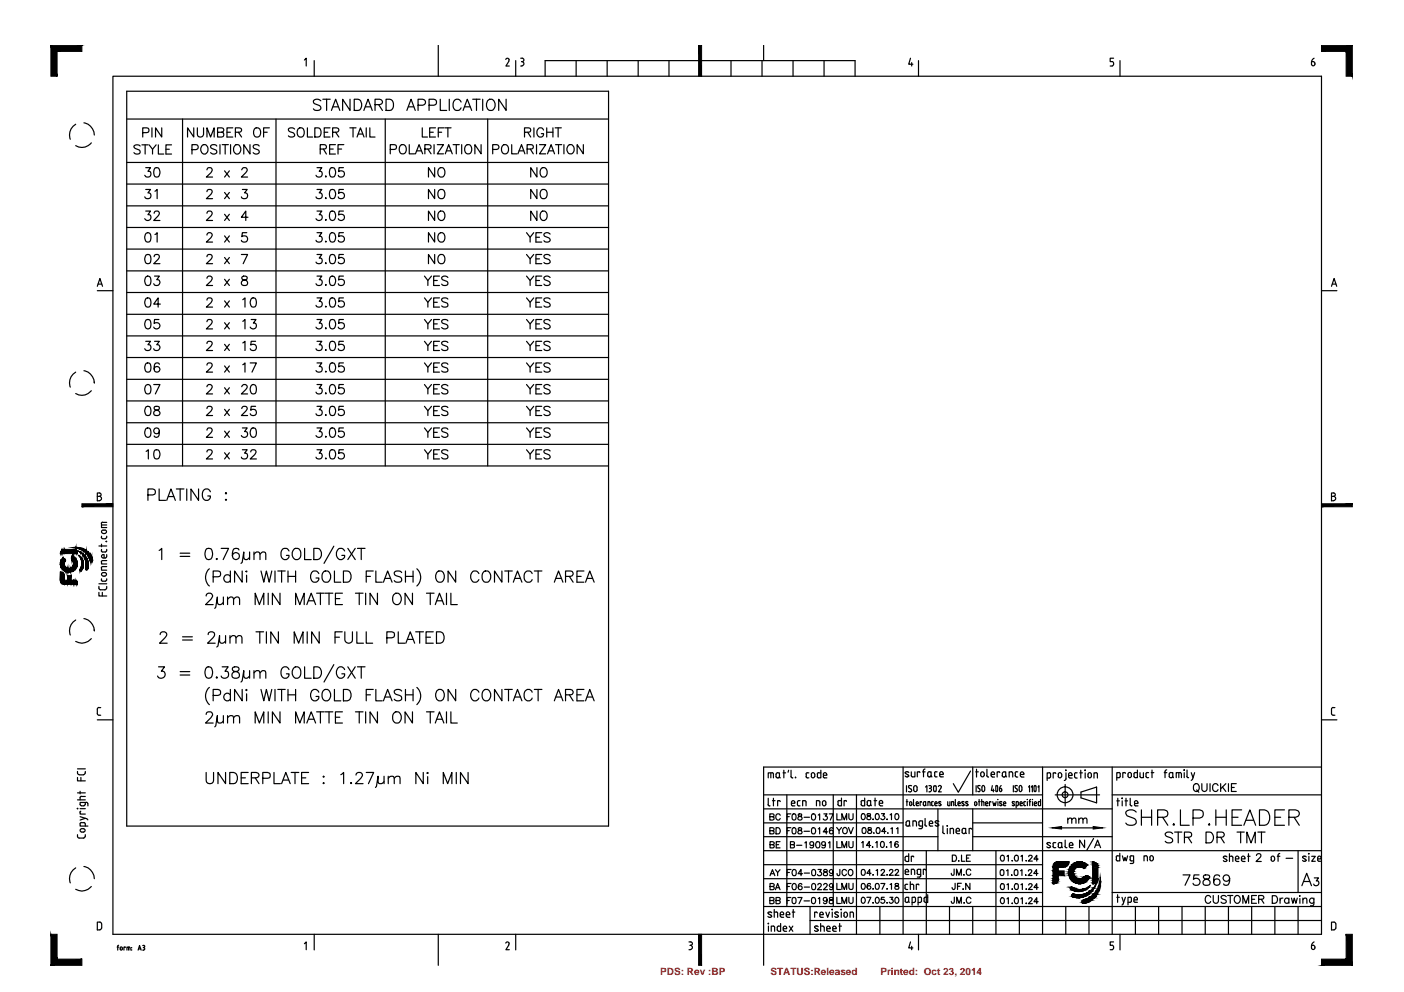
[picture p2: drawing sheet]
<svg xmlns="http://www.w3.org/2000/svg" width="297mm" height="210mm" viewBox="0 0 297 210" stroke-linecap="round" stroke-linejoin="round" font-family="sans-serif">
<defs><g id="words">
<g font-size="2.1" fill="#f00">
<text x="139.7" y="206.4">PDS: Rev :BP</text>
<text x="163" y="206.4">STATUS:Released</text>
<text x="186.3" y="206.4">Printed: Oct 23, 2014</text>
</g>
</g></defs>
<!-- layer: BASE -->
<g fill="none" stroke="#000" stroke-width=".25">
<path d="M26.8 19.3h101.9v155.5h-101.9zM26.8 38.9h101.9M26.8 34.4h101.9M26.8 25.2h101.9M29.6 30.9a.75 .75 0 0 0-1.3 .2l.2 .3 .8 .3a.47 .47 0 0 1 .4 .3 .47 .47 0 0 1-.2 .5 .91 .91 0 0 1-1.2-.2M30 30.6h1.3M30.2 28.1l1.1-.1 .2-.3-.1-.5-.4-.1h-.8v1.9M30.7 30.6v2M30.8 35.5h1l-.5 .7a.65 .65 0 0 1 .6 1 .65 .65 0 0 1-1.2 .1l-.1-.2M31.6 30.6l.7 1v1M32.1 27.1v1.9M32.8 35.6a.64 .64 0 0 1 .9 .3 1.01 1.01 0 0 1-.6 1.6 1.08 1.08 0 0 1-.5-1.6z"/>
<path d="M33 30.6l-.7 1M33.5 30.6v2h1.1M34.2 27.1v1.9l-1.3-1.9v1.9M35.1 31.6h.7M36.3 30.6h-1.2v2h1.2M38.6 25.2v73.4M40.6 31.7h.9l.4-.4a.53 .53 0 0 0-.4-.7h-.9v2M41 27.1v1.9l-1.3-1.9v1.9M41.8 27.1v1.3a.66 .66 0 0 0 .6 .6 .66 .66 0 0 0 .7-.6v-1.3M42.9 30.7a.98 .98 0 0 1 1.1 .5 .98 .98 0 0 1-.4 1.3 .93 .93 0 0 1-1.1-.4 .93 .93 0 0 1 .2-1.2zM43.8 29v-1.9l.7 1.9 .8-1.9v1.9M43.8 35.9l.3-.4h.4l.3 .2a.66 .66 0 0 1-.2 .8l-.9 1h1.3"/>
<path d="M45.9 30.9a.73 .73 0 0 0-.7-.3 .73 .73 0 0 0-.7 .5 1.25 1.25 0 0 0 1.2 .7l.2 .5a.84 .84 0 0 1-1.4 0M46 28l1.2-.1 .1-.3v-.4l-.4-.1h-.9v1.9h.9l.4-.2v-.6l-.4-.2M46.5 30.6v2M47 30.6h1.3M47.5 36.2l1 1.3M47.6 30.6v2M48 28h.7M48.5 36.2l-1 1.3M48.8 30.6v2M49.2 27.1h-1.2v1.9h1.2M49.8 28l1.1-.1 .2-.3-.1-.4-.4-.1h-.8v1.9M49.8 30.7a.95 .95 0 0 1 1.1 .4 .95 .95 0 0 1-.2 1.2l-.1 .2a.93 .93 0 0 1-1.2-.4 .93 .93 0 0 1 .2-1.2z"/>
<path d="M50.4 28l.7 1M51.2 35.9l.2-.3 .5-.1 .3 .2 .1 .4-1.2 1.4h1.3M52.9 30.6v2l-1.3-2v2M53.8 27.3a.74 .74 0 0 1 .8-.2 .74 .74 0 0 1 .5 .7 1.08 1.08 0 0 1-.5 1.2 1.02 1.02 0 0 1-.9-.6 1.02 1.02 0 0 1 .1-1.1zM54.8 30.9a.71 .71 0 0 0-.7-.3 .71 .71 0 0 0-.5 .5l.1 .3 1 .4 .1 .5a.8 .8 0 0 1-1.2 0M55.8 28h.7M57 27.1h-1.2v1.9M58.4 25.2v73.4M62.3 27.3a.75 .75 0 0 0-1.3 .2l.4 .4 .7 .3 .2 .5a.92 .92 0 0 1-1.3 0M63 27.3a.74 .74 0 0 1 .9-.2 .74 .74 0 0 1 .5 .7v.5a.74 .74 0 0 1-.8 .7 .74 .74 0 0 1-.7-.7zM65 27.1v1.9h1.1M66.6 27.1h.7a1.04 1.04 0 0 1 .6 .9 1.04 1.04 0 0 1-.6 1h-.7z"/>
<path d="M67.1 35.5h1l-.6 .7a.66 .66 0 0 1 .6 1 .66 .66 0 0 1-1.2 .1v-.2M67.7 31.5h1.2l.2-.3-.1-.4-.4-.2h-.9v2M67.9 21.3a.87 .87 0 0 0-.9-.3 .87 .87 0 0 0-.7 .6l.2 .3 .9 .4a.63 .63 0 0 1 .5 .7 1.04 1.04 0 0 1-1.6 0M68.3 21h1.6M68.4 31.5l.7 1.1M68.6 28h.8M68.9 37.3v.2zM69.1 21v2.4M69.7 31.5h.8M69.8 27.1h-1.2v1.9h1.2M69.9 35.6a.64 .64 0 0 1 1 .3 1.01 1.01 0 0 1-.7 1.6 1.08 1.08 0 0 1-.4-1.6zM70.1 23.4l.9-2.4 .9 2.4"/>
<path d="M70.4 28l1.1-.1 .2-.3-.1-.4-.4-.1h-.8v1.9M70.5 22.6h1.1M71 30.6h-1.3v2h1.3M71 28l.7 1M71.5 31.5h.8M72.7 35.5h-1l-.1 .8a.7 .7 0 0 1 1.1 0 .7 .7 0 0 1-.1 1 .7 .7 0 0 1-1-.2M72.7 30.6h-1.2v2M74 27.1h1.3M74.1 21v2.4l-1.6-2.4v2.4M74.7 27.1v1.9M74.9 21h.8a1.29 1.29 0 0 1 .8 1.2 1.29 1.29 0 0 1-.8 1.2h-.8zM75.5 29l.8-1.9 .7 1.9"/>
<path d="M75.8 28.4h.9M77 23.4l.9-2.4 .9 2.4M77.3 22.6h1.1M77.5 27.1v1.9M78.2 27.1v1.9h1.1M79.3 22.1l1.4-.1a.51 .51 0 0 0 0-.9l-1.4-.1v2.4M80.1 22.1l.8 1.3M81.5 25.2v73.4M81.7 21h.8a1.29 1.29 0 0 1 .8 1.2 1.29 1.29 0 0 1-.8 1.2h-.8zM82.6 31.6l1.1-.1 .2-.3-.1-.4-.4-.2h-.8v2M84.8 30.7a.98 .98 0 0 1 1.2 .6 .98 .98 0 0 1-.6 1.3 1.03 1.03 0 0 1-1-.8 1.03 1.03 0 0 1 .4-1.1zM86.1 23.4l.9-2.4 .9 2.4"/>
<path d="M86.4 22.6h1.1M86.6 30.6v2h1.1M87.9 32.6l.8-2 .7 2M88.2 31.9h.9M88.4 22.3h1a.64 .64 0 0 0 .6-.7 .64 .64 0 0 0-.6-.6h-1v2.4M89.3 27.1v1.9h1.1M89.9 31.5h1.1l.2-.3-.1-.4-.4-.2h-.8v2M90.5 31.5l.7 1.1M90.8 22.3l1.3-.2a.65 .65 0 0 0 .2-.6 .65 .65 0 0 0-.5-.5h-1v2.4M90.9 28h.8M91.8 30.6v2M92 35.5v2l-1.4-2v2"/>
<path d="M92.1 27.1h-1.2v1.9h1.2M92.5 30.6h1.3l-1.3 2h1.3M92.7 28h.7M92.8 35.8a.72 .72 0 0 1 .8-.3 .72 .72 0 0 1 .5 .7v.5a.74 .74 0 0 1-.7 .8 .74 .74 0 0 1-.8-.8zM93.1 21v2.4h1.4M93.9 27.1h-1.2v1.9M94.1 27.1h1.3M94.2 32.6l.7-2 .8 2M94.5 31.9h.9M94.8 27.1v1.9M95.1 21v2.4M95.9 30.6h1.3"/>
<path d="M96.5 30.6v2M97.6 21.6a.87 .87 0 0 0-1-.6 .87 .87 0 0 0-.7 .9 1.04 1.04 0 0 0 .2 1.2 1.04 1.04 0 0 0 1.1 .2l.4-.5M97.7 30.6v2M98 23.4l.9-2.4 .9 2.4M98.3 22.6h1.2M98.5 30.9a.72 .72 0 0 1 .8-.3 .72 .72 0 0 1 .5 .8v.4a.74 .74 0 0 1-.7 .8 .74 .74 0 0 1-.8-.8zM100 21h1.6M100.8 21v2.4M101.8 30.6v2l-1.3-2v2M102.1 21v2.4M103.1 21.3a.89 .89 0 0 1 1.1-.3 .89 .89 0 0 1 .5 .9 1.07 1.07 0 0 1-.2 1.1 1.07 1.07 0 0 1-1.1 .3 1.51 1.51 0 0 1-.3-2zM103.2 25.2v73.4"/>
<path d="M104.2 31.6h.9a.51 .51 0 0 0 .5-.5 .51 .51 0 0 0-.5-.5h-.9v2M106.3 30.9a.72 .72 0 0 1 .8-.3 .72 .72 0 0 1 .5 .8 .83 .83 0 0 1-.2 .9 .83 .83 0 0 1-.9 .2 1.2 1.2 0 0 1-.2-1.6zM107.1 21v2.4l-1.6-2.4v2.4M108.3 30.6v2h1.1M109.6 32.6l.7-2 .8 2M109.8 31.9h1M111 28l1.1-.1 .2-.3-.1-.4-.4-.1h-.8v1.9M111.5 31.5h1.2l.1-.3-.1-.4-.3-.2h-.9v2M111.6 28l.7 1M112.2 31.5l.6 1.1M113 27.1v1.9M113.5 30.6v2"/>
<path d="M113.6 35.5v2l-1.3-2v2M114.1 30.6h1.4l-1.4 2h1.4M114.6 35.6a.96 .96 0 0 1 1.1 .4 .96 .96 0 0 1-.1 1.2 .72 .72 0 0 1-.9 .2 .72 .72 0 0 1-.4-.7l.1-.8zM115 27.5a.72 .72 0 0 0-.8-.5 .72 .72 0 0 0-.6 .8 .86 .86 0 0 0 .2 .9 .86 .86 0 0 0 .9 .2l.3-.6h-.5M115.7 28h1.3M115.7 27.1v1.9M115.8 32.6l.8-2 .7 2M116.1 31.9h1M117 27.1v1.9M117.4 27.1h1.4M117.5 30.6h1.3M118.1 27.1v1.9"/>
<path d="M118.2 30.6v2M119.3 30.6v2M120.3 30.7a.98 .98 0 0 1 1.2 .6 .98 .98 0 0 1-.6 1.3 1.03 1.03 0 0 1-.9-.8 1.03 1.03 0 0 1 .3-1.1zM123.4 30.6v2l-1.3-2v2M26.8 48.1h101.9M26.8 43.6h101.9M26.8 52.7h101.9M26.8 57.3h101.9M30.8 44.7h1l-.5 .7a.65 .65 0 0 1 .6 1 .65 .65 0 0 1-1.2 0l-.1-.1M30.8 40.1h1l-.5 .7a.66 .66 0 0 1 .5 1.1 .66 .66 0 0 1-1.2-.2M30.9 58.5a.59 .59 0 0 1 .9 .3 1.83 1.83 0 0 1-.1 1.5 .64 .64 0 0 1-1-.3 1.41 1.41 0 0 1 .2-1.5zM30.9 53.9a.64 .64 0 0 1 .9 .3 1.75 1.75 0 0 1-.1 1.5 .67 .67 0 0 1-1-.2 1.5 1.5 0 0 1 .2-1.6z"/>
<path d="M30.9 49.4a.59 .59 0 0 1 .9 .2 1.83 1.83 0 0 1-.1 1.5 .64 .64 0 0 1-1-.3 1.41 1.41 0 0 1 .2-1.4zM32.6 54.3l.1-.3 .3-.2 .6 .2a.66 .66 0 0 1-.1 .9l-1 .9h1.3M32.6 45.1l.2-.4h.2h.4l.2 .2a.61 .61 0 0 1-.1 .8l-1 1h1.3M32.7 58.4h1l-.5 .8a.64 .64 0 0 1 .7 .7 .64 .64 0 0 1-.9 .5l-.3-.1-.2-.3M32.8 49.6l.4-.4v2M32.8 40.5l.4-.4v1.9M43.8 58.9l.3-.5h.4l.3 .2a.66 .66 0 0 1-.2 .9l-.9 .9h1.3M43.8 54.3l.1-.3 .2-.2 .7 .2a.66 .66 0 0 1-.2 .9l-.9 .9h1.3M43.8 49.7l.3-.5h.4l.3 .2a.66 .66 0 0 1-.2 .9l-.9 .9h1.3M43.8 45.1l.3-.4h.4l.3 .2a.61 .61 0 0 1-.2 .8l-.9 1h1.3M43.8 40.6l.1-.3 .2-.2 .7 .2a.66 .66 0 0 1-.2 .8l-.9 .9h1.3M47.5 59.1l1 1.3"/>
<path d="M47.5 54.5l1 1.3M47.5 49.9l1 1.3M47.5 45.3l1 1.4M47.5 40.7l1 1.3M48.5 59.1l-1 1.3M48.5 54.5l-1 1.3M48.5 49.9l-1 1.3M48.5 45.3l-1 1.4M48.5 40.7l-1 1.3M51.1 53.8h1.3l-1 2M51.3 58.5l-.1 .4 .2 .3a.72 .72 0 0 1 .8 .3 .72 .72 0 0 1 0 .8 .82 .82 0 0 1-1.1-.3 .97 .97 0 0 1 1.1-.9l.1-.4a.68 .68 0 0 0-1-.2zM51.3 40.1h1l-.6 .7a.66 .66 0 0 1 .6 .9 .66 .66 0 0 1-1 .3l-.2-.3"/>
<path d="M52.2 49.2h-.9l-.1 .9a.7 .7 0 0 1 1 0 .7 .7 0 0 1-.1 1 .7 .7 0 0 1-1-.3M52.5 46h-1.4l.9-1.3v2M67.1 40.1h1l-.6 .7a.66 .66 0 0 1 .6 .9 .66 .66 0 0 1-1 .3l-.2-.3M67.1 44.7h1l-.6 .7a.66 .66 0 0 1 .6 1 .66 .66 0 0 1-1.2 0v-.1M67.1 49.2h1l-.6 .8a.66 .66 0 0 1 .6 .9 .66 .66 0 0 1-1 .2l-.2-.3M67.1 53.8h1l-.6 .8a.64 .64 0 0 1 .6 .9 .64 .64 0 0 1-1 .2l-.2-.2M67.1 58.4h1l-.6 .8a.66 .66 0 0 1 .6 1 .66 .66 0 0 1-1.2 0v-.2M68.8 55.7h.2zM68.9 41.9v.1zM68.9 46.4v.3zM68.9 51.1v.1zM69.9 40.2a.64 .64 0 0 1 1 .3 .99 .99 0 0 1-.7 1.5 1.06 1.06 0 0 1-.4-1.5z"/>
<path d="M69.9 44.7a.64 .64 0 0 1 1 .3 1.01 1.01 0 0 1-.7 1.7 1.33 1.33 0 0 1-.3-2zM69.9 49.4a.59 .59 0 0 1 1 .2 1.01 1.01 0 0 1-.7 1.6 1.08 1.08 0 0 1-.4-1.6zM69.9 53.9a.64 .64 0 0 1 1 .3 .96 .96 0 0 1-.7 1.6l-.3-.1a1.66 1.66 0 0 1 0-1.8zM69.9 58.5a.59 .59 0 0 1 1 .3 1.01 1.01 0 0 1-.7 1.6 1.08 1.08 0 0 1-.4-1.6zM72.7 40.1h-1l-.1 .8a.69 .69 0 0 1 1.1 0 .69 .69 0 0 1-.1 1 .69 .69 0 0 1-1-.2M72.7 44.7h-1l-.1 .8a.7 .7 0 0 1 1.1 0 .7 .7 0 0 1-.1 1 .7 .7 0 0 1-1-.2M72.7 49.2h-1l-.1 .9a.7 .7 0 0 1 1.1 0 .7 .7 0 0 1-.1 1 .7 .7 0 0 1-1-.3M72.7 53.8h-1l-.1 .9a.7 .7 0 0 1 1.1 0 .7 .7 0 0 1-.1 1 .7 .7 0 0 1-1-.2M72.7 58.4h-1l-.1 .9a.7 .7 0 0 1 1.1-.1 .7 .7 0 0 1-.1 1.1 .7 .7 0 0 1-1-.3M89.8 58.4l.7 1v1M91.3 58.4l-.8 1M91.8 59.4h.7"/>
<path d="M92 53.8v2l-1.4-2v2M92 49.2v2l-1.4-2v2M92 44.7v2l-1.4-2v2M92 40.1v1.9l-1.4-1.9v1.9M92.8 49.5a.72 .72 0 0 1 .8-.2 .72 .72 0 0 1 .5 .7v.5a.74 .74 0 0 1-.7 .7 .74 .74 0 0 1-.8-.7zM92.8 40.3a.74 .74 0 0 1 .8-.2 .74 .74 0 0 1 .5 .7v.5a.74 .74 0 0 1-.7 .8 .74 .74 0 0 1-.8-.8zM93 58.4h-1.2v2h1.2M93 53.9a.95 .95 0 0 1 1.1 .5 .95 .95 0 0 1-.1 1.1 .74 .74 0 0 1-.9 .3 .74 .74 0 0 1-.5-.7 1.15 1.15 0 0 1 .4-1.2zM93 44.7a.95 .95 0 0 1 1.1 .5 .95 .95 0 0 1-.1 1.2l-.2 .1a.9 .9 0 0 1-1.1-.3 .9 .9 0 0 1 0-1.1zM94.8 58.7a.73 .73 0 0 0-.8-.3 .73 .73 0 0 0-.6 .5l.2 .3 1 .4 .2 .5a.84 .84 0 0 1-1.4 0M111.4 49.2l.8 1v1M111.4 53.8l.8 1v1"/>
<path d="M111.4 58.4l.8 1v1M112.9 49.2l-.7 1M112.9 53.8l-.7 1M112.9 58.4l-.7 1M113.4 50.2h.7M113.4 54.8h.7M113.4 59.4h.7M113.6 40.1v1.9l-1.3-1.9v1.9M113.6 44.7v2l-1.3-2v2M114.4 40.3a.74 .74 0 0 1 .9-.2 .74 .74 0 0 1 .5 .7 .83 .83 0 0 1-.3 1.1 .83 .83 0 0 1-1.1-.1l-.1-.5zM114.6 49.2h-1.2v2h1.2M114.6 53.8h-1.2v2h1.2"/>
<path d="M114.6 58.4h-1.2v2h1.2M114.6 44.7a.98 .98 0 0 1 1.2 .6 .98 .98 0 0 1-.4 1.2 .89 .89 0 0 1-1.1-.3 .89 .89 0 0 1 .1-1.1zM116.4 49.5a.72 .72 0 0 0-.7-.3 .72 .72 0 0 0-.6 .5l.4 .4a1.04 1.04 0 0 1 .9 .6v.2a.84 .84 0 0 1-1.3 0M116.4 54.1a.73 .73 0 0 0-.7-.3 .73 .73 0 0 0-.6 .5l.1 .3 1 .3 .2 .6a.92 .92 0 0 1-1.3 0M116.4 58.7a.73 .73 0 0 0-.7-.3 .73 .73 0 0 0-.6 .5l.1 .3 1 .4 .2 .2v.3a.84 .84 0 0 1-1.3 0M26.8 61.9h101.9M26.8 66.5h101.9M26.8 71.1h101.9M26.8 75.6h101.9M30.8 72.2h1l-.5 .7a.66 .66 0 0 1 .6 1 .66 .66 0 0 1-1.2 .1l-.1-.2M30.9 76.9a.64 .64 0 0 1 .9 .3 1.75 1.75 0 0 1-.1 1.5 .67 .67 0 0 1-1-.3 1.5 1.5 0 0 1 .2-1.5zM30.9 67.7a.64 .64 0 0 1 .9 .3 1.32 1.32 0 0 1-.4 1.6h-.2a1.25 1.25 0 0 1-.3-1.9z"/>
<path d="M30.9 63.1a.64 .64 0 0 1 .9 .3 .99 .99 0 0 1-.6 1.6 1.06 1.06 0 0 1-.5-1.6zM32.7 72.2h1l-.5 .7a.64 .64 0 0 1 .7 .8 .64 .64 0 0 1-.9 .5l-.3-.1-.2-.3M33.6 67.6h-.9l-.1 .9a.7 .7 0 0 1 1.1-.1 .7 .7 0 0 1-.2 1.1 .7 .7 0 0 1-1-.3M33.7 77.1a.56 .56 0 0 0-.8-.2 1.66 1.66 0 0 0 0 1.8 .62 .62 0 0 0 .9-.3 .62 .62 0 0 0-.4-.8 .62 .62 0 0 0-.8 .5M33.9 64.3h-1.4l1-1.3v2M43.8 77.3l.1-.3 .2-.2 .7 .2a.66 .66 0 0 1-.2 .8l-.9 .9h1.3M43.8 72.7l.1-.3 .2-.2 .7 .2a.66 .66 0 0 1-.2 .8l-.9 1h1.3M43.8 68.1l.3-.5h.4l.3 .2a.61 .61 0 0 1-.2 .8l-.9 1h1.3M43.8 63.5l.1-.3 .2-.2 .7 .2a.66 .66 0 0 1-.2 .9l-.9 .9h1.3M47.5 77.4l1 1.3M47.5 72.9l1 1.3M47.5 68.3l1 1.3"/>
<path d="M47.5 63.7l1 1.3M48.5 77.4l-1 1.3M48.5 72.9l-1 1.3M48.5 68.3l-1 1.3M48.5 63.7l-1 1.3M51.4 77.2l.4-.4v1.9M51.4 72.6l.4-.4v2M51.4 68l.4-.4v2M51.4 63.4l.4-.4v2M52.9 76.8h1.3l-.9 1.9M53.1 67.6h1.1l-.6 .8a.65 .65 0 0 1 .6 .9 .65 .65 0 0 1-1.1 .1l-.2-.2M53.2 63.1a.64 .64 0 0 1 1 .3 .99 .99 0 0 1-.7 1.6 1.06 1.06 0 0 1-.4-1.6z"/>
<path d="M54.1 72.2h-1v.8a.69 .69 0 0 1 1 .1 .69 .69 0 0 1-.2 1 .69 .69 0 0 1-1-.3M67.1 63h1l-.6 .8a.66 .66 0 0 1 .6 .9 .66 .66 0 0 1-1 .2l-.2-.3M67.1 67.6h1l-.6 .8a.66 .66 0 0 1 .6 1 .66 .66 0 0 1-1.2 0v-.2M67.1 72.2h1l-.6 .7a.66 .66 0 0 1 .6 .9 .66 .66 0 0 1-1 .3l-.2-.3M67.1 76.8h1l-.6 .8a.64 .64 0 0 1 .6 .9 .64 .64 0 0 1-1 .2l-.2-.3M68.8 64.9h.2zM68.8 69.5h.2l-.1 .1zM68.8 74.1h.2zM68.9 60.2v.2zM68.9 78.6v.1zM69.9 63.1a.64 .64 0 0 1 1 .3 .99 .99 0 0 1-.7 1.6 1.06 1.06 0 0 1-.4-1.6zM69.9 67.7a.64 .64 0 0 1 1 .3 1.01 1.01 0 0 1-.7 1.6 1.33 1.33 0 0 1-.3-1.9z"/>
<path d="M69.9 72.3a.67 .67 0 0 1 1 .3 1.01 1.01 0 0 1-.7 1.6 1.08 1.08 0 0 1-.4-1.6zM69.9 76.9a.64 .64 0 0 1 1 .3 .96 .96 0 0 1-.7 1.5h-.3a1.66 1.66 0 0 1 0-1.8zM72.7 63h-1l-.1 .9a.69 .69 0 0 1 1.1-.1 .69 .69 0 0 1-.1 1.1 .69 .69 0 0 1-1-.3M72.7 67.6h-1l-.1 .9a.7 .7 0 0 1 1.1-.1 .7 .7 0 0 1-.1 1.1 .7 .7 0 0 1-1-.3M72.7 72.2h-1l-.1 .8a.7 .7 0 0 1 1.1 0 .7 .7 0 0 1-.1 1 .7 .7 0 0 1-1-.2M72.7 76.8h-1l-.1 .8a.7 .7 0 0 1 1.1 0 .7 .7 0 0 1-.1 1.1 .7 .7 0 0 1-1-.3M89.8 76.8l.7 .9v1M89.8 72.2l.7 1v1M89.8 67.6l.7 .9v1.1M89.8 63l.7 1v1M91.3 76.8l-.8 .9M91.3 72.2l-.8 1"/>
<path d="M91.3 67.6l-.8 .9M91.3 63l-.8 1M91.8 77.7h.7M91.8 73.2h.7M91.8 68.5h.7M91.8 64h.7M93 76.8h-1.2v1.9h1.2M93 72.2h-1.2v2h1.2M93 67.6h-1.2v2h1.2M93 63h-1.2v2h1.2M94.8 77.1a.73 .73 0 0 0-.8-.3 .73 .73 0 0 0-.6 .5l.2 .3 1 .3a.5 .5 0 0 1 0 .8 .99 .99 0 0 1-1.2-.2M94.8 72.5a.75 .75 0 0 0-1.4 .2l.2 .2 .8 .3a.47 .47 0 0 1 .4 .4 .47 .47 0 0 1-.2 .5 .91 .91 0 0 1-1.2-.2"/>
<path d="M94.8 67.9a.73 .73 0 0 0-.8-.3 .73 .73 0 0 0-.6 .5l.2 .3 1 .3 .2 .6a.84 .84 0 0 1-1.4 0M94.8 63.3a.75 .75 0 0 0-1.4 .2l.4 .4 .8 .2a.5 .5 0 0 1 0 .8 .99 .99 0 0 1-1.2-.2M111.4 76.8l.8 .9v1M111.4 72.2l.8 1v1M111.4 67.6l.8 .9v1.1M111.4 63l.8 1v1M112.9 76.8l-.7 .9M112.9 72.2l-.7 1M112.9 67.6l-.7 .9M112.9 63l-.7 1M113.4 77.7h.7M113.4 73.2h.7"/>
<path d="M113.4 68.5h.7M113.4 64h.7M114.6 76.8h-1.2v1.9h1.2M114.6 72.2h-1.2v2h1.2M114.6 67.6h-1.2v2h1.2M114.6 63h-1.2v2h1.2M116.4 77.1a.73 .73 0 0 0-.7-.3 .73 .73 0 0 0-.6 .5l.1 .3 1 .3 .2 .6a.92 .92 0 0 1-1.3 0M116.4 72.5a.75 .75 0 0 0-1.3 .2l.4 .3a1.04 1.04 0 0 1 .9 .6v.3a.84 .84 0 0 1-1.3 0M116.4 67.9a.73 .73 0 0 0-.7-.3 .73 .73 0 0 0-.6 .5l.1 .3 1 .3 .2 .3v.3a.84 .84 0 0 1-1.3 0M116.4 63.3a.75 .75 0 0 0-1.3 .2l.4 .4 .7 .2 .2 .6a.92 .92 0 0 1-1.3 0M26.8 89.5h101.9M26.8 94h101.9"/>
<path d="M26.8 98.6h101.9M26.8 80.3h101.9M26.8 84.8h101.9M30.9 95.5l.5-.3v1.9M30.9 86.1a.64 .64 0 0 1 .9 .3 .99 .99 0 0 1-.6 1.5 1.06 1.06 0 0 1-.5-1.5zM30.9 90.6a.64 .64 0 0 1 .9 .3 1.32 1.32 0 0 1-.4 1.6h-.2a1.25 1.25 0 0 1-.3-1.9zM30.9 81.5a.59 .59 0 0 1 .9 .2 1.83 1.83 0 0 1-.1 1.6 .64 .64 0 0 1-1-.3 1.41 1.41 0 0 1 .2-1.5zM32.5 81.4h1.3l-.9 2M32.7 86.1a.39 .39 0 0 0 .2 .6 .87 .87 0 0 1 .9 .8 .66 .66 0 0 1-.8 .4 .66 .66 0 0 1-.4-.8l.9-.4a.39 .39 0 0 0 .1-.6zM32.8 95.3a.67 .67 0 0 1 .9 .2 1.01 1.01 0 0 1-.6 1.6 1.08 1.08 0 0 1-.5-1.6zM33.7 91.2a.6 .6 0 0 1-.8 .5 .6 .6 0 0 1-.2-.9 .6 .6 0 0 1 .9 0 1.4 1.4 0 0 1-.4 1.7l-.5-.1-.1-.2M43.8 95.6l.1-.3 .2-.1 .7 .1a.66 .66 0 0 1-.2 .9l-.9 .9h1.3"/>
<path d="M43.8 91l.3-.4h.4l.3 .2a.61 .61 0 0 1-.2 .8l-.9 .9h1.3M43.8 86.4l.1-.3 .2-.1 .7 .1a.66 .66 0 0 1-.2 .9l-.9 .9h1.3M43.8 81.8l.3-.4h.4l.3 .2a.66 .66 0 0 1-.2 .8l-.9 1h1.3M47.5 95.8l1 1.3M47.5 91.2l1 1.3M47.5 86.6l1 1.3M47.5 82l1 1.4M48.5 95.8l-1 1.3M48.5 91.2l-1 1.3M48.5 86.6l-1 1.3M48.5 82l-1 1.4M51.2 86.4l.3-.4 .6 .1 .2 .3-.3 .6-.9 .9h1.3"/>
<path d="M51.2 81.8l.3-.4h.4l.3 .2 .1 .4-1.2 1.4h1.3M51.3 95.2h1l-.6 .7a.66 .66 0 0 1 .6 .9 .66 .66 0 0 1-1 .2l-.2-.3M51.3 90.6h1l-.6 .7a.66 .66 0 0 1 .6 1 .66 .66 0 0 1-1.1 0l-.1-.1M53.1 95.6v-.3l.3-.1 .7 .1a.66 .66 0 0 1-.2 .9l-1 .9h1.3M53.2 90.6a.64 .64 0 0 1 1 .3 1.32 1.32 0 0 1-.5 1.6h-.2a1.25 1.25 0 0 1-.3-1.9zM53.2 81.5a.59 .59 0 0 1 1 .2 1.83 1.83 0 0 1-.2 1.6 .64 .64 0 0 1-.9-.3 1.41 1.41 0 0 1 .1-1.5zM54.1 86h-1v.8a.68 .68 0 0 1 1 .1 .68 .68 0 0 1-.2 1 .68 .68 0 0 1-1-.4M67.1 81.4h1l-.6 .7a.66 .66 0 0 1 .6 1 .66 .66 0 0 1-1.2 0v-.1M67.1 86h1l-.6 .7a.66 .66 0 0 1 .6 .9 .66 .66 0 0 1-1 .2l-.2-.3M67.1 90.6h1l-.6 .7a.66 .66 0 0 1 .6 1 .66 .66 0 0 1-1.2 0v-.1M67.1 95.2h1l-.6 .7a.66 .66 0 0 1 .6 .9 .66 .66 0 0 1-1 .2l-.2-.3M68.8 97h.2z"/>
<path d="M68.9 83.1v.3zM68.9 87.8v.1zM68.9 92.3v.2zM69.9 81.5a.59 .59 0 0 1 1 .2 1.01 1.01 0 0 1-.7 1.7 1.08 1.08 0 0 1-.4-1.7zM69.9 86.1a.64 .64 0 0 1 1 .3 .99 .99 0 0 1-.7 1.5 1.06 1.06 0 0 1-.4-1.5zM69.9 90.6a.64 .64 0 0 1 1 .3 1.01 1.01 0 0 1-.7 1.6 1.33 1.33 0 0 1-.3-1.9zM69.9 95.3a.67 .67 0 0 1 1 .2 1.01 1.01 0 0 1-.7 1.6 1.08 1.08 0 0 1-.4-1.6zM72.7 81.4h-1l-.1 .8a.7 .7 0 0 1 1.1 0 .7 .7 0 0 1-.1 1 .7 .7 0 0 1-1-.2M72.7 86h-1l-.1 .8a.69 .69 0 0 1 1.1 0 .69 .69 0 0 1-.1 1 .69 .69 0 0 1-1-.3M72.7 90.6h-1l-.1 .8a.7 .7 0 0 1 1.1 0 .7 .7 0 0 1-.1 1 .7 .7 0 0 1-1-.2M72.7 95.2h-1l-.1 .8a.7 .7 0 0 1 1.1-.1 .7 .7 0 0 1-.1 1.1 .7 .7 0 0 1-1-.3M89.8 95.2l.7 .9v1"/>
<path d="M89.8 90.6l.7 .9v1M89.8 86l.7 .9v1M89.8 81.4l.7 .9v1.1M91.3 95.2l-.8 .9M91.3 90.6l-.8 .9M91.3 86l-.8 .9M91.3 81.4l-.8 .9M91.8 96.1h.7M91.8 91.5h.7M91.8 86.9h.7M91.8 82.3h.7M93 95.2h-1.2v1.9h1.2"/>
<path d="M93 90.6h-1.2v1.9h1.2M93 86h-1.2v1.9h1.2M93 81.4h-1.2v2h1.2M94.8 95.4a.75 .75 0 0 0-1.4 .2l.2 .3 .8 .3a.47 .47 0 0 1 .4 .3 .47 .47 0 0 1-.2 .5 .91 .91 0 0 1-1.2-.2M94.8 90.8a.73 .73 0 0 0-.8-.3 .73 .73 0 0 0-.6 .5l.2 .3 1 .4 .2 .5a.84 .84 0 0 1-1.4 0M94.8 86.2a.75 .75 0 0 0-1.4 .2l.4 .4 .8 .3a.5 .5 0 0 1 0 .7 .99 .99 0 0 1-1.2-.1M94.8 81.7a.73 .73 0 0 0-.8-.4 .73 .73 0 0 0-.6 .5l.2 .3 .8 .3a.47 .47 0 0 1 .4 .4 .47 .47 0 0 1-.2 .5 .91 .91 0 0 1-1.2-.2M111.4 95.2l.8 .9v1M111.4 90.6l.8 .9v1M111.4 86l.8 .9v1M111.4 81.4l.8 .9v1.1M112.9 95.2l-.7 .9"/>
<path d="M112.9 90.6l-.7 .9M112.9 86l-.7 .9M112.9 81.4l-.7 .9M113.4 96.1h.7M113.4 91.5h.7M113.4 86.9h.7M113.4 82.3h.7M114.6 95.2h-1.2v1.9h1.2M114.6 90.6h-1.2v1.9h1.2M114.6 86h-1.2v1.9h1.2M114.6 81.4h-1.2v2h1.2M116.4 95.4a.75 .75 0 0 0-1.3 .2l.4 .4a1.04 1.04 0 0 1 .9 .6v.2a.84 .84 0 0 1-1.3 0"/>
<path d="M116.4 90.8a.73 .73 0 0 0-.7-.3 .73 .73 0 0 0-.6 .5l.1 .3 1 .4 .2 .2v.3a.84 .84 0 0 1-1.3 0M116.4 86.2a.75 .75 0 0 0-1.3 .2l.4 .4 .7 .3 .2 .6a.92 .92 0 0 1-1.3 0M116.4 81.7a.73 .73 0 0 0-.7-.4 .73 .73 0 0 0-.6 .5l.4 .4a1.04 1.04 0 0 1 .9 .6v.3a.84 .84 0 0 1-1.3 0M31.3 104.7l1.4-.1a.65 .65 0 0 0 .2-.7 .65 .65 0 0 0-.6-.4h-1v2.4M33.7 103.5v2.4h1.3M33.7 116.5l.5-.5v2.4M35.3 105.9l.9-2.4 .9 2.4M35.6 105.1h1.2M37.3 103.5h1.6M38.1 103.5v2.4M38.1 117.1h2M38.1 117.7h2"/>
<path d="M39.5 103.5v2.4M42 103.5v2.4l-1.6-2.4v2.4M43.7 116.1a.85 .85 0 0 1 1.1 .4 1.91 1.91 0 0 1-.2 1.8 .75 .75 0 0 1-1.1-.4 1.94 1.94 0 0 1 .2-1.8zM44.5 104.1a.87 .87 0 0 0-1-.6 .87 .87 0 0 0-.7 .9 1.03 1.03 0 0 0 .2 1.1 1.03 1.03 0 0 0 1.2 .2l.3-.4v-.4h-.5M45.7 118.3h.3l-.1 .1zM46.8 116h1.6l-1.2 2.4M47.7 104.4l.1-.1 .1 .1-.1 .1zM47.7 105.7h.2l-.1 .2zM50.6 116.4a.71 .71 0 0 0-.7-.4 .71 .71 0 0 0-.6 .5 1.4 1.4 0 0 0 .5 1.9 .75 .75 0 0 0 .9-.7 .75 .75 0 0 0-.7-.8 .75 .75 0 0 0-.8 .7M52.8 117.9l-.5 .5-.6-.1-.1-1.5-.4 2.2-.2 .2M52.8 116.8v1.6M53.7 117.3l.6-.5 .6 .1 .1 1.5"/>
<path d="M53.7 116.8v1.6M55 117.3l.6-.5 .5 .1 .1 1.5M61.1 116.6a.87 .87 0 0 0-.9-.6 .87 .87 0 0 0-.7 .9 1.09 1.09 0 0 0 1.1 1.5 .84 .84 0 0 0 .5-.9h-.5M62.3 116.1a1.13 1.13 0 0 1 1.3 .4 1.13 1.13 0 0 1 0 1.4 .9 .9 0 0 1-1.1 .5 .9 .9 0 0 1-.7-.9 1.55 1.55 0 0 1 .5-1.4zM64.4 116v2.4h1.4M66.4 116h.8a1.26 1.26 0 0 1 .8 1.2 1.26 1.26 0 0 1-.8 1.2h-.8zM70.6 115.6l-2 3.6M72.9 116.6a.9 .9 0 0 0-1-.6 .9 .9 0 0 0-.7 .9 1.04 1.04 0 0 0 .2 1.1 1.04 1.04 0 0 0 1.1 .3l.4-.4v-.4h-.6M73.6 116l1.6 2.4M75.2 116l-1.6 2.4M75.6 116h1.6M76.4 116v2.4"/>
<path d="M33.9 134.3l.2-.5a.79 .79 0 0 1 1.1 .1l.1 .3-.1 .4-1.4 1.5h1.6M38.6 134.7h2.1M38.6 135.4h2.1M43.6 126.1l.1-.3a.73 .73 0 0 1 1.3 .2l-.4 .8-1.1 1.1h1.6M44 134.3a.5 .5 0 0 1 .5-.6h.4a.58 .58 0 0 1 .4 .9l-1.4 1.5h1.6M44.3 120.4a2.44 2.44 0 0 0 0 3.6M45.1 122h1.4a.65 .65 0 0 0 .2-.7 .65 .65 0 0 0-.6-.5h-1v2.4M47.3 127.5l-.6 .4-.6-.1-.1-1.5-.4 2.2-.2 .2M47.3 126.3v1.6M47.7 135.6l-.6 .5-.5-.1-.1-1.5-.4 2.2-.2 .2M47.7 134.5v1.6M48.1 126.8l.6-.5 .6 .1 .1 1.5"/>
<path d="M48.1 126.3v1.6M48.7 135l.5-.5 .6 .1 .1 1.5M48.7 134.5v1.6M48.7 122a.77 .77 0 0 0-1.1-.2 .77 .77 0 0 0 0 1.2 .77 .77 0 0 0 1.1-.1M48.7 120.8v2.4M49.4 126.8l.6-.5 .6 .1 .1 1.5M49.9 135l.6-.5 .6 .1 .1 1.5M51.2 120.8v2.4l-1.6-2.4v2.4M52 120.9h.3l-.1 .1zM52.2 121.7v1.5M54 127.9v-2.4l.9 2.4 .9-2.4v2.4M54.2 133.7h1.6"/>
<path d="M55 133.7v2.4M55.2 120.8l.6 2.4 .6-2.4 .6 2.4 .5-2.4M56.4 133.7v2.4M56.7 125.5v2.4M58.2 120.8v2.4M58.8 120.8h1.5M58.9 133.7v2.4l-1.6-2.4v2.4M59.2 125.5v2.4l-1.6-2.4v2.4M59.6 120.8v2.4M60.9 120.8v2.4M60.9 122h1.6M62.2 136.1v-2.4l1 2.4 .9-2.4v2.4"/>
<path d="M62.5 127.9v-2.4l.9 2.4 1-2.4v2.4M62.5 120.8v2.4M64.9 127.9l.9-2.4 1 2.4M65 133.7v2.4M65.3 127.1h1.1M67 125.5h1.6M67.5 121.4a.9 .9 0 0 0-1.1-.6 .9 .9 0 0 0-.7 .9 1.06 1.06 0 0 0 .2 1.2 1.06 1.06 0 0 0 1.2 .2l.4-.5v-.3h-.6M67.5 133.7v2.4l-1.6-2.4v2.4M67.8 125.5v2.4M68.6 120.9a1.16 1.16 0 0 1 1.3 .5 1.16 1.16 0 0 1-.2 1.5 .87 .87 0 0 1-1 .3 .87 .87 0 0 1-.6-.9 1.42 1.42 0 0 1 .5-1.4zM68.8 125.5h1.6M69.6 125.5v2.4"/>
<path d="M70.8 120.8v2.4h1.3M70.9 134.8h.9M71 126.7h.9M72.4 133.7h-1.5v2.4M72.4 125.5h-1.4v2.4h1.4M72.7 120.8h.8a1.26 1.26 0 0 1 .8 1.2 1.26 1.26 0 0 1-.8 1.2h-.8zM73 133.7v1.7a.82 .82 0 0 0 .8 .7 .82 .82 0 0 0 .8-.7v-1.7M75.2 125.5h1.6M75.5 133.7v2.4h1.4M76 125.5v2.4M77.4 125.5v2.4M77.5 133.7v2.4h1.3"/>
<path d="M77.5 122h.9M79 120.8h-1.5v2.4M79.5 120.8v2.4h1.4M79.9 125.5v2.4l-1.6-2.4v2.4M81.1 123.2l.9-2.4 .9 2.4M81.5 122.4h1.1M81.8 135l1.4-.2a.65 .65 0 0 0 .3-.7 .65 .65 0 0 0-.6-.4h-1.1v2.4M83.3 125.9a.89 .89 0 0 1 1-.4 .89 .89 0 0 1 .6 .9 1.04 1.04 0 0 1-.2 1.2 1.04 1.04 0 0 1-1.2 .2 1.51 1.51 0 0 1-.2-1.9zM84.3 133.7v2.4h1.4M85 121.2a.88 .88 0 0 0-.9-.4 .88 .88 0 0 0-.7 .6l.1 .2 .3 .2 .8 .2a.58 .58 0 0 1 .4 .7 .58 .58 0 0 1-.6 .5l-.8-.1-.2-.2M85.8 122h1.6M85.8 120.8v2.4"/>
<path d="M85.9 136.1l.9-2.4 .9 2.4M86.2 135.3h1.2M87.3 125.5v2.4l-1.6-2.4v2.4M87.4 120.8v2.4M87.9 133.7h1.7M88.2 120.4a2.44 2.44 0 0 1 0 3.6M88.8 133.7v2.4M90.1 134.8h1M90.2 125.5h1.6M91 125.5v2.4M91.7 133.7h-1.6v2.4h1.6M92.1 127.9l.9-2.4 .9 2.4"/>
<path d="M92.3 133.7h.8a1.29 1.29 0 0 1 .9 1.2 1.29 1.29 0 0 1-.9 1.2h-.8zM92.4 121.2a.89 .89 0 0 1 1-.4 .89 .89 0 0 1 .6 .9 1.06 1.06 0 0 1-.2 1.2 1.06 1.06 0 0 1-1.2 .2 1.51 1.51 0 0 1-.2-1.9zM92.4 127.1h1.2M94.5 125.5v2.4M95.4 125.5v2.4h1.3M96.4 120.8v2.4l-1.6-2.4v2.4M101.3 121.4a.9 .9 0 0 0-1-.6 .9 .9 0 0 0-.7 .9 1.08 1.08 0 0 0 .2 1.1 1.08 1.08 0 0 0 1.1 .3l.4-.5M102.4 120.9a1.16 1.16 0 0 1 1.4 .5 1.16 1.16 0 0 1-.2 1.5 .87 .87 0 0 1-1 .3 .87 .87 0 0 1-.6-.9 1.42 1.42 0 0 1 .4-1.4zM106.2 120.8v2.4l-1.6-2.4v2.4M106.8 120.8h1.6M107.6 120.8v2.4M108.6 123.2l.9-2.4 .9 2.4"/>
<path d="M108.9 122.4h1.2M112.6 121.4a.87 .87 0 0 0-1-.6 .87 .87 0 0 0-.7 .9 1.06 1.06 0 0 0 .2 1.2 1.06 1.06 0 0 0 1.1 .2l.4-.5M113 120.8h1.7M113.8 120.8v2.4M117.3 123.2l.9-2.4 .9 2.4M117.6 122.4h1.2M119.6 122l1.4-.2a.59 .59 0 0 0 0-.9l-1.4-.1v2.4M120.5 122l.8 1.2M122.1 122h.9M123.5 120.8h-1.4v2.4h1.4M123.9 123.2l.9-2.4 .9 2.4M124.2 122.4h1.2"/>
<path d="M33.5 141.1h1.3l-.7 .9a.78 .78 0 0 1 .9 .9 .78 .78 0 0 1-1.1 .6l-.4-.1-.2-.4M38.1 142.1h2M38.1 142.8h2M43.6 151.2l.1-.4a.75 .75 0 0 1 1.3 .3l-.4 .7-1.1 1.2h1.6M43.7 141.2a.77 .77 0 0 1 1.1 .4 1.94 1.94 0 0 1-.2 1.8 .75 .75 0 0 1-1.1-.4 1.91 1.91 0 0 1 .2-1.8zM44.3 145.5a2.44 2.44 0 0 0 0 3.6M45.1 147.2l1.4-.2a.65 .65 0 0 0 .2-.7 .65 .65 0 0 0-.6-.4h-1v2.4M45.7 143.4l.2-.1 .1 .1-.1 .1zM47 141.1h1.3l-.7 .9a.77 .77 0 0 1 .8 .9 .77 .77 0 0 1-1.1 .6l-.3-.1-.2-.4M47.3 152.6a.85 .85 0 0 1-1.2 .3l-.1-1.5-.4 2.2-.2 .2M47.3 151.4v1.6M48.1 151.8l.6-.4 .6 .1 .1 1.5"/>
<path d="M48.1 151.4v1.6M48.7 147a.78 .78 0 0 0-1.1-.1 .78 .78 0 0 0 0 1.2 .78 .78 0 0 0 1.1-.1M48.7 145.9v2.4M49.3 141.2a.48 .48 0 0 0 .2 .8 .96 .96 0 0 1 1.1 1 .81 .81 0 0 1-.9 .5 .81 .81 0 0 1-.6-.8 1.05 1.05 0 0 1 1.1-.7 .48 .48 0 0 0 .2-.8l-.3-.1zM49.4 151.8a.85 .85 0 0 1 1.2-.3l.1 1.5M51.2 145.9v2.4l-1.6-2.4v2.4M52.2 145.9v.2l-.2-.1zM52.2 146.8v1.5M52.8 143l-.5 .5-.6-.1-.1-1.5-.4 2.2-.2 .2M52.8 141.9v1.6M53.7 142.4l.6-.5 .6 .1 .1 1.5M53.7 141.9v1.6"/>
<path d="M54 153v-2.4l.9 2.4 .9-2.4v2.4M55 142.4l.6-.5 .5 .1 .1 1.5M55.2 145.9l.6 2.4 .6-2.4 .6 2.4 .5-2.4M56.7 150.6v2.4M58.2 145.9v2.4M58.8 145.9h1.5M59.2 150.6v2.4l-1.6-2.4v2.4M59.6 145.9v2.4M60.9 145.9v2.4M60.9 147h1.6M61.1 141.7a.87 .87 0 0 0-1-.6 .87 .87 0 0 0-.6 .9 1.03 1.03 0 0 0 .2 1.2 1.03 1.03 0 0 0 1.1 .2l.3-.5v-.3h-.5M62.1 141.4l.2-.2a.89 .89 0 0 1 1.3 .8 1.03 1.03 0 0 1-.2 1.2 1.03 1.03 0 0 1-1.1 .2 1.45 1.45 0 0 1-.2-2z"/>
<path d="M62.5 153v-2.4l.9 2.4 1-2.4v2.4M62.5 145.9v2.4M64.4 141.1v2.4h1.4M64.9 153l.9-2.4 1 2.4M65.3 152.2h1.1M66.4 141.1h.8a1.29 1.29 0 0 1 .8 1.2 1.29 1.29 0 0 1-.8 1.2h-.8zM67 150.6h1.6M67.5 146.5a.89 .89 0 0 0-1.1-.6 .89 .89 0 0 0-.7 .9 1.03 1.03 0 0 0 .2 1.2 1.03 1.03 0 0 0 1.2 .2l.4-.5v-.3h-.6M67.8 150.6v2.4M68.3 146.2a.89 .89 0 0 1 1.1-.3 .89 .89 0 0 1 .5 .9 1.06 1.06 0 0 1-.2 1.2 1.06 1.06 0 0 1-1.1 .2 1.58 1.58 0 0 1-.3-2zM68.8 150.6h1.6M69.6 150.6v2.4"/>
<path d="M70.6 140.6l-2 3.7M70.8 145.9v2.4h1.3M71 151.8h.9M72.4 150.6h-1.4v2.4h1.4M72.7 145.9h.8a1.29 1.29 0 0 1 .8 1.2 1.29 1.29 0 0 1-.8 1.2h-.8zM72.9 141.7a.89 .89 0 0 0-1-.6 .89 .89 0 0 0-.7 .9 1.04 1.04 0 0 0 .2 1.2 1.04 1.04 0 0 0 1.1 .2l.4-.5v-.3h-.6M73.6 141.1l1.6 2.4M75.2 141.1l-1.6 2.4M75.2 150.6h1.6M75.6 141.1h1.6M76 150.6v2.4M76.4 141.1v2.4"/>
<path d="M77.4 150.6v2.4M77.5 147h.9M79 145.9h-1.5v2.4M79.5 145.9v2.4h1.4M79.9 150.6v2.4l-1.6-2.4v2.4M81.1 148.3l.9-2.4 .9 2.4M81.5 147.5h1.1M83.3 151a.89 .89 0 0 1 1-.4 .89 .89 0 0 1 .6 .9 1.08 1.08 0 0 1-.2 1.1 1.08 1.08 0 0 1-1.2 .3 1.51 1.51 0 0 1-.2-1.9zM85 146.2a.87 .87 0 0 0-.9-.4 .87 .87 0 0 0-.7 .7l.4 .4 .8 .3a.59 .59 0 0 1 .4 .8 1.02 1.02 0 0 1-1.6 0M85.8 145.9v2.4M85.8 147h1.6M87.3 150.6v2.4l-1.6-2.4v2.4"/>
<path d="M87.4 145.9v2.4M88.2 145.5a2.44 2.44 0 0 1 0 3.6M90.2 150.6h1.6M91 150.6v2.4M92.1 153l.9-2.4 .9 2.4M92.4 146.2a.89 .89 0 0 1 1-.3 .89 .89 0 0 1 .6 .9 1.03 1.03 0 0 1-.2 1.2 1.03 1.03 0 0 1-1.2 .2 1.51 1.51 0 0 1-.2-2zM92.4 152.2h1.2M94.5 150.6v2.4M95.4 150.6v2.4h1.3M96.4 145.9v2.4l-1.6-2.4v2.4M101.3 146.5a.89 .89 0 0 0-1-.6 .89 .89 0 0 0-.7 .9 1.04 1.04 0 0 0 .2 1.1 1.04 1.04 0 0 0 1.1 .3l.4-.5M102.2 146.2a.89 .89 0 0 1 1-.3 .89 .89 0 0 1 .6 .9 1.06 1.06 0 0 1-.2 1.2 1.06 1.06 0 0 1-1.2 .2 1.58 1.58 0 0 1-.2-2z"/>
<path d="M106.2 145.9v2.4l-1.6-2.4v2.4M106.8 145.9h1.6M107.6 145.9v2.4M108.6 148.3l.9-2.4 .9 2.4M108.9 147.5h1.2M112.6 146.5a.87 .87 0 0 0-1-.6 .87 .87 0 0 0-.7 .9 1 1 0 0 0 .3 1.3 1 1 0 0 0 1.3-.1l.1-.3M113 145.9h1.7M113.8 145.9v2.4M117.3 148.3l.9-2.4 .9 2.4M117.6 147.5h1.2M119.6 147l1.4-.1a.59 .59 0 0 0 0-.9l-1.4-.1v2.4M120.5 147l.8 1.3"/>
<path d="M122.1 147h.9M123.5 145.9h-1.4v2.4h1.4M123.9 148.3l.9-2.4 .9 2.4M124.2 147.5h1.2M43.6 163.4v1.7a.79 .79 0 0 0 .8 .7 .79 .79 0 0 0 .8-.7v-1.7M47.7 163.4v2.4l-1.6-2.4v2.4M48.6 163.4h.8a1.26 1.26 0 0 1 .9 1.2 1.26 1.26 0 0 1-.9 1.2h-.8zM51 164.6h.9M52.5 163.4h-1.5v2.4h1.5M53.2 164.6h1a.64 .64 0 0 0 .6-.7l-.1-.2-.5-.3h-1v2.4M54 164.6l.8 1.2M55.6 164.7l1.4-.1a.65 .65 0 0 0 .2-.7 .65 .65 0 0 0-.6-.5h-1v2.4"/>
<path d="M58 163.4v2.4h1.3M59.6 165.8l.9-2.4 .9 2.4M59.9 165.1h1.2M61.6 163.4h1.6M62.4 163.4v2.4M63.8 164.6h.9M65.3 163.4h-1.5v2.4h1.5M68.3 164.3h.3l-.1 .2zM68.5 165.6l.1 .1-.1 .1-.2-.1zM72.1 163.9l.6-.5v2.4M74.3 165.6l.1 .1-.1 .1zM75.3 164l.1-.3a.79 .79 0 0 1 1.1-.1 .51 .51 0 0 1 .1 .7l-1.4 1.5h1.6"/>
<path d="M77.5 163.4h1.6l-1.2 2.4M81.3 165.4a.85 .85 0 0 1-1.2 .3l-.1-1.4-.4 2.1-.2 .2M81.3 164.3v1.5M82.1 164.7a.85 .85 0 0 1 1.2-.4l.1 1.5M82.1 164.3v1.5M83.4 164.7a.83 .83 0 0 1 1.2-.4v1.5M89.5 163.4v2.4l-1.5-2.4v2.4M90.5 163.4l.1 .2-.1 .1-.1-.1zM90.5 164.3v1.5M93.8 165.8v-2.4l.9 2.4 .9-2.4v2.4M96.5 163.4v2.4M99 163.4v2.4l-1.6-2.4v2.4"/>
</g>
<!-- layer: A3c -->
<g fill="none" stroke="#000" stroke-width=".25">
<path d="M23.9 16.1h255.7v181.6h-255.7zM64.4 12.7l.4-.4v1.7M66.5 12.8v3.3M92.7 9.6v6.5M107 12.6a.36 .36 0 0 1 .5-.2 .36 .36 0 0 1 .1 .5M107.7 13l-.7 1h.8M109.1 12.8v3.3M110.2 12.3h.3a.36 .36 0 0 1 .3 .4 .36 .36 0 0 1-.3 .3M110.2 14h.2M110.3 13h.1M110.4 13a.44 .44 0 0 1 .4 .5 .44 .44 0 0 1-.4 .4M115.3 16.1v-3.3h65.6v3.3"/>
<path d="M121.9 12.8v3.3M128.5 12.8v3.3M135 12.8v3.3M141.5 12.8v3.3M154.7 12.8v3.3M161.2 12.8v3.3M161.6 9.6v3.2M167.8 12.8v3.3M174.3 12.8v3.3M192.6 12.3l-.4 1.3h.9M192.9 13.3v.7M194.3 12.8v3.3"/>
<path d="M235.3 13l.3 .4M235.6 13.4l-.1 .5-.6 .1M235.6 12.3h-.7v.7h.4M237 12.8v3.3M277.5 13.3v.3a.37 .37 0 0 0 .4 .3 .37 .37 0 0 0 .3-.5M277.6 13l.4 .1 .2 .3M278 12.3a.95 .95 0 0 0-.5 .9M16 26.3a2.6 2.6 0 0 0-1.1 3.2M17.8 26a2.67 2.67 0 0 1 2.2 2.6M19.3 30.2a2.48 2.48 0 0 1-3.3 .6M16 78.7a2.6 2.6 0 0 0-1.1 3.2M17.8 78.4a2.67 2.67 0 0 1 2.2 2.6"/>
<path d="M20.6 60.6l.5-1.7 .6 1.7M20.6 61.5h3.3M20.8 60.1h.7M279.6 61.5h3.2M281.7 60.6l.6-1.7 .5 1.7M281.9 60.1h.7M19.3 82.7a2.48 2.48 0 0 1-3.3 .6M20 81h.1M20.6 104.3h.5a.36 .36 0 0 1 .3 .4 .36 .36 0 0 1-.4 .3 .47 .47 0 0 1 .5 .5 .47 .47 0 0 1-.4 .5h-.5zM20.6 105h.5M20.9 115.5h1.7M21.4 116.5l.3 .3"/>
<path d="M21.4 113.7l.3 .3M21.5 118.9v.4h1.1M21.5 110.8v.8h1.1M21.5 113.5v.2M21.5 115.1v.6M21.5 116.2v.3M21.5 111.1h1.1M21.7 119.9l-.3 .3M21.7 118.6l-.3 .3M21.7 110.5l-.3 .3M21.7 119.9h.9M21.7 118.6h.9"/>
<path d="M21.7 110.5h.9M21.8 112.1a.36 .36 0 0 0-.3 .4 .36 .36 0 0 0 .3 .4M21.9 112.2h.3M21.9 112.9h.3M22.2 112.1a.36 .36 0 0 1 .3 .4 .36 .36 0 0 1-.3 .4M22.5 117.8l-.1 .2-.6 .1a.36 .36 0 0 1-.3-.4 .36 .36 0 0 1 .4-.4h.1v.8M22.5 116.5l-.1 .3h-.7M22.5 113.7l-.1 .2-.7 .1M22.6 113.5v.2M22.6 116.2v.3M22.6 117.3v.5M281.7 105h.5"/>
<path d="M282.1 104.3a.36 .36 0 0 1 .4 .4 .36 .36 0 0 1-.4 .3 .44 .44 0 0 1 .5 .5 .44 .44 0 0 1-.5 .4M282.2 104.3h-.5v1.7h.5M16 131.2a2.6 2.6 0 0 0-1.1 3.2M17.8 130.9a2.67 2.67 0 0 1 2.2 2.6M19.3 135.1a2.6 2.6 0 0 1-3.3 .6M20 133.5h.1M20.9 125.3v.8h1.7M20.9 124.1l.1 .5 .3 .2M20.9 123.5h1.7M21.3 124.8h.9M21.4 122.7l.3 .3M21.5 120.2v.5h1.1"/>
<path d="M21.5 122.5v.2M21.6 125.3v.8M21.9 121.9h.3M22.2 121.2a.36 .36 0 0 1 .3 .3 .36 .36 0 0 1-.3 .4M22.2 121.2h-.4a.36 .36 0 0 0-.3 .3 .36 .36 0 0 0 .3 .4M22.5 122.7l-.1 .2-.7 .1M22.5 124.4l-.3 .4M22.6 122.5v.2M22.6 124.1v.4M20.6 152.3h3.3M20.9 149.7l-.3 .2v1.1l.2 .3h.5M21 149.7h.3"/>
<path d="M279.6 152.3h3.2M282.1 149.7l-.4 .2v1.1l.2 .3h.5M282.1 149.7h.3M16.4 163.6l.4 .3M16.4 176.6v.6l.4 .1h1l.2-.3M16.4 169.2h1.6M16.4 167.8h1.6M16.4 164.5v.7h1.6M16.4 162.7h1.6M16.4 163.2v.4M16.8 164h.9M16.9 172.8l1.4 .4 .3 .3"/>
<path d="M16.9 171.9v.4h1.1M16.9 171.1h1.1M16.9 167.4v.6M17.1 171.7l-.2 .2M17.1 164.5v.7M17.2 174l-.2 .2-.1 .6h1.7M17.2 170.5h.6M17.2 174.1h.6M17.3 175.3a.36 .36 0 0 0-.4 .4 .36 .36 0 0 0 .4 .4M17.3 175.3h.3a.36 .36 0 0 1 .4 .4 .36 .36 0 0 1-.4 .4h-.3M17.7 174l.3 .3M18 170.2l-.3 .3"/>
<path d="M18 163.6l-.4 .3M18 168.5h-.9l-.2 .7M18 163.2v.4M18 169.8v.4M18 174.3v.5M18 176.6v.4M18 173.1l-1.1 .4M18.6 170l-.2-.2h-1.5l.1 .5 .2 .2M18.6 170.1v.4M161.6 168.2h59M161.6 174.1h29.5M161.6 171.2h73.7"/>
<path d="M161.6 177h36.8M162.5 170.2l.3 .3M162.5 168.9v1.4M162.8 170.5h.1M162.9 172.8l.8-.1v-.4l-.8-.1v1.3l.8-.1v-.5l-.2-.1M162.9 175.8l.7-.1 .1-.4-.8-.2v1.3l.8-.1v-.4l-.2-.1M162.9 178.7l.8-.1 .1-.2-.3-.3h-.6v1.3h.8l.1-.4-.3-.3M163.1 163.5v1.1M163.4 163.5l.2 .3M163.4 163.5h-.9v1.1M163.4 169.4h.6M163.6 168.9v1.6"/>
<path d="M163.6 163.8v.8M164.2 175.1h.4a.71 .71 0 0 1 .5 .7 .71 .71 0 0 1-.5 .6h-.4zM164.2 178.7h.5M164.5 163.5l-.3 .4v.6l.3 .1M164.6 163.5h.3v.9M164.9 169.4l.2 .2M164.9 169.4h-.4v1.1M164.9 164.3l-.1 .3h-.3M164.9 164.4l.2 .2M165 178.1h-.8v1.3h.8M165.1 172.5a.53 .53 0 0 0-.8-.2 .53 .53 0 0 0-.2 .7 .48 .48 0 0 0 .4 .5 .48 .48 0 0 0 .6-.3M165.7 163.5h.5"/>
<path d="M165.8 163v1.6M166.5 168.2v23.6M166.5 172.8h.5M166.5 175.8h.5M166.8 163l-.1 .4M167.2 178.7l.8-.1v-.4l-.8-.1v1.3l.8-.1v-.4l-.2-.2M167.3 172.2h-.8v1.3M167.3 175.1h-.8v1.3M167.4 163v1.3l.2 .3M167.4 170h.8a.38 .38 0 0 0-.3-.6 .38 .38 0 0 0-.5 .4l.1 .6 .7 .1M167.7 164.6h.1M167.7 172.3l.3-.1a.72 .72 0 0 1 .4 .7 .72 .72 0 0 1-.4 .6l-.4-.2z"/>
<path d="M167.7 175.2a.41 .41 0 0 1 .7 .2v.3a.53 .53 0 0 1-.4 .7 .83 .83 0 0 1-.3-1.2zM168.5 178.9h1.1M168.7 169.7l.1 .7 .5 .1M168.9 172.3v.3l.6 .2a.4 .4 0 0 1 .1 .6 .4 .4 0 0 1-.7-.1 .4 .4 0 0 1 .3-.5l.4-.2v-.3zM168.9 175.2v.4l.4 .1a.38 .38 0 0 1 .4 .5 .38 .38 0 0 1-.6 .2h-.2l-.1-.4 .2-.2 .6-.2v-.3a.44 .44 0 0 0-.7-.1zM169.3 169.4l-.5 .1-.1 .2M170.1 172.9h1.2M170.1 175.9h1.2M170.3 178.4l.3-.3v1.3M170.5 169.7l-.1-.2-.6-.1v1.1M170.5 164.3l.3 .3M170.5 169.7v.8"/>
<path d="M170.6 163.8v.5M170.8 163.5l-.3 .3M170.8 163.5h.3M170.8 164.6h.3M171.6 163.9a.36 .36 0 0 1 .3-.4 .36 .36 0 0 1 .4 .2l.1 .5a.36 .36 0 0 1-.4 .4 .36 .36 0 0 1-.4-.4M171.7 163.9v.4M171.8 172.3a.66 .66 0 0 1 .8 .4 .66 .66 0 0 1-.4 .8l-.5-.2zM171.8 175.2a.4 .4 0 0 1 .7 .2v.8l-.1 .2h-.3a.83 .83 0 0 1-.3-1.2zM172.1 178.5a.41 .41 0 0 1-.5 .3 .41 .41 0 0 1-.2-.6 .41 .41 0 0 1 .7 .1v.2a.61 .61 0 0 1-.5 .9l-.2-.2M172.8 178.1h.3a.75 .75 0 0 1 0 1.3h-.3l-.2-.5zM172.9 164.3l.3 .3M172.9 163.8v.5"/>
<path d="M173.1 172.5l.3-.3v1.3M173.1 175.4l.3-.3v1.3M173.2 169.4l.3 .3M173.2 163.5l-.3 .3M173.2 169.4h-.5v1.1M173.2 163.5h.5M173.5 169.7v.8M173.7 163v1.6h-.5M174 170.2a.36 .36 0 0 0 .4 .3 .36 .36 0 0 0 .3-.3M174 170.2v-.4a.36 .36 0 0 1 .4-.4 .36 .36 0 0 1 .3 .4v.4M174.2 163.9a.36 .36 0 0 1 .2-.4 .36 .36 0 0 1 .4 .2l.1 .3h-.7M174.2 164.3l.2 .3"/>
<path d="M174.2 163.9v.4M174.3 172.2h.7l-.4 .5a.44 .44 0 0 1 .3 .7 .44 .44 0 0 1-.7-.1M174.5 164.6h.4M174.6 178.5a.41 .41 0 0 1-.5 .3 .41 .41 0 0 1-.2-.6 .41 .41 0 0 1 .7 .1v.2a.61 .61 0 0 1-.5 .9l-.2-.2M175.1 176h-.9l.6-.9v1.3M175.3 178.4l.3-.3v1.3M175.4 172.2h.9l-.6 1.3M176.2 175.3v-.1a.41 .41 0 0 0-.7 .2v.9a.41 .41 0 0 0 .7 .1 .41 .41 0 0 0-.1-.7 .41 .41 0 0 0-.6 .3M176.3 168.2v23.6M177 175.1l.5 .6v.7M177.1 172.2v1.3h.7M177.1 178.1v1.3h.7"/>
<path d="M177.3 170.2l.2 .3M177.3 169.7v.5M177.5 169.4l-.2 .3M177.6 169.4h.4M178 168.9v1.6h-.4M178 175.1l-.5 .6M178.1 173.5v-1.3l.5 1.3 .5-1.3v1.3M178.1 179.4v-1.3l.5 1.3 .5-1.3v1.3M178.5 175.2l.2-.1a.64 .64 0 0 1 .6 .7 .64 .64 0 0 1-.8 .6l-.2-.5v-.5zM178.9 169.4l.2 .2M178.9 169.4h-.3v1.1M179.5 175.1l.5 1.3 .5-1.3"/>
<path d="M179.6 172.2v.9l.4 .4 .4-.2 .1-1.1M179.6 178.1v.9l.4 .4a.38 .38 0 0 0 .5-.4v-.9M181.2 168.2v29.5M182.2 170.2l.2 .3M182.2 169.7v.5M182.3 178.3l.3-.2v1.2M182.4 172.2a.63 .63 0 0 1 .7 .5 .63 .63 0 0 1-.4 .7h-.1a.87 .87 0 0 1-.2-1.2zM182.4 169.4l-.2 .3M182.5 169.4h.4M182.6 175.2a.61 .61 0 0 1 .7 .4 .61 .61 0 0 1-.4 .8l-.5-.3v-.5zM182.9 168.9v1.6h-.4M183.4 170.2l.3 .3"/>
<path d="M183.5 169.8v.4M183.5 172.2v.4l.5 .2 .2 .2a.44 .44 0 0 1-.3 .5 .44 .44 0 0 1-.5-.3l.2-.4 .6-.3-.1-.3zM183.7 175.2v.4a.45 .45 0 0 1 .6 .2 .45 .45 0 0 1-.2 .6l-.4-.1a.51 .51 0 0 1 0-.6 .51 .51 0 0 1 .6-.1v-.4zM183.7 170.5h.3M183.8 169.4l-.4 .3M183.8 169.4h.4v.9M184.2 170.3l.2 .2M184.2 170.2l-.3 .3M184.2 178.9h-.9l.6-.8v1.2M184.5 179.2h.2zM184.6 173.4h.2zM184.9 176.2v.2z"/>
<path d="M184.9 169.4h.6M185.1 168.9v1.6M185.3 178.3l.3-.2v1.2M185.3 172.2a.63 .63 0 0 1 .8 .5 .63 .63 0 0 1-.5 .7h-.1a.87 .87 0 0 1-.2-1.2zM185.5 175.2a.61 .61 0 0 1 .8 .4 .61 .61 0 0 1-.5 .8h-.1a.78 .78 0 0 1-.2-1.2zM186 169.8l.1 .5 .2 .2M186.3 170.5h.4M186.5 178.1a.37 .37 0 0 1 .5 .2l.1 .3a.53 .53 0 0 1-.5 .7 .82 .82 0 0 1-.1-1.2zM186.5 172.2h.6l-.3 .4a.41 .41 0 0 1 .3 .7 .41 .41 0 0 1-.7-.1M186.7 169.8v.2h-.7M186.7 169.7a.36 .36 0 0 0-.3-.3 .36 .36 0 0 0-.4 .3M187.4 175.9h-.9l.6-.8v1.3"/>
<path d="M187.5 179.2h.1zM187.6 173.4h.1zM187.8 176.2v.2zM188.2 178.3l.3-.2v1.2M188.3 172.4l.3-.2v1.2M188.5 175.3l.3-.2v1.3M189.5 172.2a.63 .63 0 0 1 .7 .5 .63 .63 0 0 1-.4 .7h-.1a.87 .87 0 0 1-.2-1.2zM189.7 175.3l.3-.2v1.3M190 178.3v-.2a.37 .37 0 0 0-.6 .2 .6 .6 0 0 0-.2 .6 .6 .6 0 0 0 .5 .4l.2-.1a.38 .38 0 0 0 0-.6 .38 .38 0 0 0-.6 .3M191.1 162.3v35.4M191.5 163.5l.2 .2M191.5 164.2l.3 .2"/>
<path d="M191.7 169.6h.4M191.7 163.7l.4 .3M191.8 166.2v1.4M191.8 163.3l-.3 .3M191.8 163.3h.2M191.9 169.2v1.3M192 163.3l.3 .2M192.1 163.9l.1 .2M192.1 173.7l-.4 .2v.8l.4 .1 .3-.3M192.1 173.7h.3v.9M192.2 164.1v.1M192.3 164.2l-.5 .2"/>
<path d="M192.4 174.6l.2 .2M192.4 166.8l.3 .2 .2 .3-.3 .2h-.4M192.4 170.2l.3 .3 .2-.3M192.5 169.9v.3M192.8 163.3v.8l.3 .3M192.9 166.3h-.6v.4M192.9 169.9l-.2-.3-.3 .3M192.9 169.9v.3M193.2 170.2l.3 .3M193.3 169.2v1.1M193.3 167.2a.36 .36 0 0 0 .4 .3 .36 .36 0 0 0 .3-.3M193.3 167.2v-.6a.36 .36 0 0 1 .4-.4 .36 .36 0 0 1 .3 .4v.6"/>
<path d="M193.6 163.3v1.1h-.5M193.8 170.2l.2 .3h.3M193.9 174l-.2-.3h-.6v1.1M193.9 169.9v.4M193.9 174v.8M194.3 169.9l-.3-.3-.2 .3M194.3 169.9v.2h-.4M194.4 174v.7l.8 .1M194.4 174l.1-.3h.7v1.4M194.4 163.3l.2 .2M194.5 163.3h-.4v1.1M194.9 169.6l.1 .1"/>
<path d="M194.9 169.6h-.2v.9M195.1 175.1l-.1 .2h-.6M195.2 163.3h.5M195.3 169.9l.1 .5 .2 .1M195.3 169.9l.1-.2 .4-.1v.7M195.4 163.1v1.3M195.7 162.7l-.4 .4M195.7 173.2v1.3l.1 .3h.3M195.8 170.2l-.2 .3M195.8 170.3l.1 .2M195.8 166.5l.3-.3v1.4M196.5 166.2l.5 .2v.3l-.2 .1"/>
<path d="M196.5 167.6h.2M196.5 169.6l.2 .2 .1 .7M196.6 169.6h-.3v.9M196.6 174.2h.7a.38 .38 0 0 0-.2-.5 .38 .38 0 0 0-.5 .4v.6l.3 .1M196.6 163.3l-.3 .2v.6l.1 .2 .3 .1M196.7 163.3h.3v.9M196.7 166.8h.1M196.7 166.8a.36 .36 0 0 1 .4 .4 .36 .36 0 0 1-.4 .3M196.9 174.8h.4M197 164.1l-.3 .3M197 164.2l.2 .2M197.1 170.2v.2l.4 .1"/>
<path d="M197.1 169.8v.5M197.3 169.6l-.2 .2M197.3 169.6h.2M197.6 166.3v1.1M197.7 164.1l.3 .3M197.8 170.2l.1 .3M197.8 163.6v.5M197.8 169.9v.4M197.9 174l.1 .1M197.9 174.6l.3 .2M197.9 173.9v.1M198 170.5h.3"/>
<path d="M198 163.3l-.3 .3M198 164.4h.3M198 163.3h.3M198 166.3l.1 .6a.47 .47 0 0 1-.3 .6l-.2-.1M198 166.4l-.2-.2-.2 .2M198.1 174.2l.3 .1M198.2 173.7l-.3 .1M198.2 173.7h.1M198.3 169.9v.2h-.5M198.3 169.9l-.3-.3-.2 .3M198.3 173.7l.3 .1M198.4 174.4l.2 .1"/>
<path d="M198.4 171.2v8.8M198.6 174.5v.1M198.6 169.8l.4 .3M198.6 170.3l.2 .2M198.6 174.6l-.4 .2M198.6 169.8h.1M198.8 169.6l-.2 .1M198.8 169.6h.1M198.9 169.6l.2 .1M198.9 170.1l.2 .2M199.1 170.3l-.3 .2M199.1 166.8l-.5 .8h.6"/>
<path d="M199.1 170.3h.1M199.1 166.4l-.3-.2-.3 .2M199.1 166.4v.3M199.4 176.1l.3 .3M199.5 174.8v1.3M199.5 163.6a.36 .36 0 0 0-.3-.3 .36 .36 0 0 0-.4 .3l.1 .7 .7 .1M199.6 163.7v.2h-.8M199.7 176.4h.1M200.4 175.3v1.1M200.5 169.6v.7M201 169.6v.9h-.3l-.2-.3M201 176.4v-1.1h.6l.1 .2v.9"/>
<path d="M201.6 169.6l.2 .2v.7M201.6 169.6h-.3v.9M202.1 170.2l.3 .3M202.1 169.2v1.1M202.3 176.1l.3 .3M202.3 175.6v.5M202.6 176.4h.4M202.7 169.9v.3l.2 .3M202.9 170.5h.3M203 175.6v.3h-.7M203 175.6a.36 .36 0 0 0-.4-.3 .36 .36 0 0 0-.3 .3M203.1 169.9l-.2-.3-.2 .3"/>
<path d="M203.2 169.9v.2h-.5M203.5 170.3l.2 .2M203.5 169.8l.3 .3M203.6 176.1l.2 .3M203.6 175.6v.5M203.7 169.6l-.2 .1M203.7 169.6h.1M203.8 169.6l.2 .1M203.8 176.4h.2M203.9 170.1l.1 .2M203.9 175.3l-.3 .3M203.9 175.3h.4v.9"/>
<path d="M204 170.3l-.3 .2M204.3 176.1l-.3 .3M204.3 176.2l.2 .2M204.3 169.8l.4 .3M204.3 170.3l.2 .2M204.5 169.6l-.2 .1M204.5 169.6h.1M204.5 170.5h.1M204.6 169.6l.2 .1M204.7 170.1l.1 .2M204.8 170.3l-.2 .2M204.8 170.3h.1"/>
<path d="M205.3 163.2l-2.6 4.4-1-1.8M205.5 175.5v-.2h-.5v1.1M205.8 174.1h14.8M205.8 177h29.5M205.8 162.3v5.9M205.8 171.2v8.8M206.2 170.2l.2 .3 .2-.3M206.2 169.9v.3M206.4 163.3h.6M206.5 166.2v1.4M206.6 162.8v1.6M206.6 169.9l-.2-.3-.2 .3"/>
<path d="M206.7 169.9v.3M206.9 167.4l.3 .1M207 166.8l.3 .2M207 169.6h.4M207.2 169.2v1.3M207.2 166.9a.35 .35 0 0 1-.1 .6M207.4 166.3h-.5l.1 .4M207.7 163.4a.4 .4 0 0 1 .6 .3l-.1 .3a.36 .36 0 0 1-.4 .4 .36 .36 0 0 1-.3-.4zM207.7 169.2v1.3M207.7 169.6h.3M207.7 167.2l.3 .3 .3-.3M208 169.6l.2 .2v.7"/>
<path d="M208.3 166.6l-.1-.4h-.3l-.2 1M208.3 166.6v.6M208.5 170.2l.2 .3h.3M208.5 169.9v.4M208.8 164.1l.2 .3M208.8 162.8v1.3M209 169.9l-.3-.3-.2 .3M209 169.9v.2h-.5M209.1 164.4h.1M209.5 169.6l.1 .1M209.6 169.6h-.2v.9M209.7 163.9h.7a.38 .38 0 0 0-.2-.6 .38 .38 0 0 0-.5 .4v.5l.3 .2"/>
<path d="M209.9 166.2l-.2 1.1h.6M210 164.4h.4M210 169.6l.2 .9 .2-.6 .2 .6 .1-.9M210.2 167v.6M210.7 166.3l.2-.1a1.04 1.04 0 0 1 0 1.3l-.2-.1M210.7 166.3v1.1M211.1 169.6v.9M211.3 163.3l.2 .2M211.3 163.3h-.3v1.1M211.5 169.8l.1 .2M211.5 170.3l.3 .2M211.5 169.8h.1"/>
<path d="M211.6 166.8h.1M211.6 170l.3 .1M211.7 169.6l-.2 .1M211.7 169.6h.1M211.7 166.8l.2 .3v.3h-.4v-.4M211.8 169.6l.2 .1M211.8 170.1l.1 .2M211.8 166.2l-.3 .7M212 170.3l-.2 .2M212 170.3h.1M212.3 170.2l.2 .3h.3M212.3 169.9v.4"/>
<path d="M212.3 164.4h.2M212.4 163.3l-.3 .4v.5l.2 .2M212.4 163.3h.4v.9M212.8 169.9v.2h-.5M212.8 169.9l-.3-.3-.2 .3M212.8 164.1l-.3 .3M212.8 164.2l.2 .2M213.9 163.3l.3 .3M214 163.3h-.5v1.1M214.2 170.3l.1 .2M214.2 169.8h.1M214.2 169.8l.3 .3"/>
<path d="M214.3 163.6v.8M214.3 169.6l-.1 .1M214.3 169.6h.2M214.4 166.2v1.4M214.5 169.6l.1 .1M214.5 170.1l.1 .2M214.6 170.3l-.3 .2M214.8 163.6v.6l.2 .2M214.9 166.8l.3 .2M215 163.3l-.2 .3M215.1 163.3h.2M215.1 164.4h.2"/>
<path d="M215.1 166.9l.1 .5h-.5M215.2 166.3h-.4v.4M215.3 169.6l.1 .2v.5l-.1 .2h-.3M215.3 169.6h-.3v1.3M215.6 167.2l.3 .3 .3-.3M215.8 170.2l.2 .3M215.8 169.9v.4M216 170.5h.3M216.2 166.6l-.2-.4h-.2l-.2 1M216.2 164.4h.4M216.2 166.6v.6M216.3 169.9l-.3-.3-.2 .3"/>
<path d="M216.3 169.9v.2h-.5M216.6 170.2v.2l.4 .1M216.6 163.7a.36 .36 0 0 0-.4-.4 .36 .36 0 0 0-.3 .4v.5l.2 .2M216.6 163.7v.2h-.7M216.6 169.8v.5M216.8 169.6l-.2 .2M216.8 169.6h.2M217.4 169.6v.9M217.6 166.5l.2-.3v1.4M217.7 169.6h.4M217.9 169.5v1M218.1 169.2l-.3 .2"/>
<path d="M218.2 166.5l.2-.3v1.4M218.5 169.6v.9M218.8 169.9v.3l.2 .3M218.9 166.2h.1a1.04 1.04 0 0 1 0 1.3l-.2-.4zM219 170.5h.3M219.3 169.9v.2h-.5M219.3 169.9l-.2-.3-.3 .3M219.6 166.5l.2-.3v1.4M219.8 169.6l-.1 .1-.1 .5 .2 .3M219.9 169.6h.2M220.1 169.2v1.3h-.2M220.6 162.3v35.4"/>
<path d="M221.5 179.2l.5 .2M221.5 178.5l.8 .6-.4 .3M221.5 164.6h.5M221.5 178.5v.1M221.8 178.3l-.3 .2M221.8 178.3h.2M221.9 178.3l.3 .2M222 163.5l.3 .3M222 163.5h-.5v1.6M222.3 163.8l-.1 .7-.2 .1M222.8 179.1l.1 .2 .5 .1M222.8 178.6v.5"/>
<path d="M223 178.3l-.2 .2M223.1 178.3h.3M223.2 163.5l.2 .2M223.2 163.5h-.4v1.1M223.2 168.2h9.4M223.4 175.2h8.5M223.9 178.6l.1 .7h.5l.1-.2M224.2 178.3l-.3 .3M224.3 178.3h.3v.9M224.6 163.9a.34 .34 0 0 0-.4-.4 .34 .34 0 0 0-.3 .4v.3a.36 .36 0 0 0 .3 .4 .36 .36 0 0 0 .4-.4M224.6 179.2l.2 .2M224.6 163.9v.4"/>
<path d="M225.3 179.1l.1 .2 .3 .1M225.4 166v4.6M225.4 177.8v1.3M225.5 164.8l-.3 .3M225.5 163.5v1.3M225.9 173.4l.4-.3 .4 .1 .1 1M225.9 173.1v1.1M226.2 178.6l.2 .7 .6 .1M226.4 164.6h.4M226.8 173.4l.4-.3 .4 .1v1M226.8 163.9a.36 .36 0 0 0-.4-.4 .36 .36 0 0 0-.3 .4v.6l.2 .1M226.8 163.9v.2h-.7"/>
<path d="M227 178.6a.36 .36 0 0 0-.4-.3 .36 .36 0 0 0-.4 .3M227 178.6v.3h-.8M227.3 163.8l.1 .7 .2 .1M227.6 163.5l-.3 .3M227.6 164.6h.3M227.6 163.5h.3M228.2 173.4l.5-.3 .3 .1 .1 1M228.2 173.1v1.1M228.4 163.5h.6M228.7 163v1.6M228.7 167.6l3.3-1.1v3.4l-3.3-1.1zM229.1 173.4l.4-.3 .4 .1 .1 1"/>
<path d="M229.5 177.8v1.6l-1.1-1.6v1.6M229.6 163.5v1.1M230.4 163.5a.36 .36 0 0 1 .5 .4v.3a.36 .36 0 0 1-.4 .4 .36 .36 0 0 1-.3-.4zM231.4 177.4l-1.5 2.5M231.6 179.4l.6-1.6 .6 1.6M231.8 178.8h.8M231.9 163.5l.3 .3M231.9 163.5h-.4v1.1M232.2 163.8v.8M235.3 168.2h44.3M235.3 162.3v35.4M236.3 169.5h.5"/>
<path d="M236.5 168.9v1.6M236.7 163.4l.3 .3M236.7 163.5h-.4v1.6M237 163.7v.7l-.7 .1M237.4 169.5v1M237.9 163.4l.2 .2M237.9 163.5h-.4v1M238 169.5h.6M238.2 168.9v1.6M238.6 164.2a.36 .36 0 0 0 .4 .3 .36 .36 0 0 0 .4-.3M238.6 164.2v-.4a.36 .36 0 0 1 .4-.4 .36 .36 0 0 1 .4 .4v.4M239.1 168.9v1.3l.1 .3h.3"/>
<path d="M239.9 163.7l.1 .7 .2 .1M240.2 163.4l-.3 .3M240.2 163.5h.4M240.4 171.8a1.47 1.47 0 0 0-2.2 0 .83 .83 0 0 0 .6 1l.9 .3a.78 .78 0 0 1 .7 .6 .78 .78 0 0 1-.4 .8 1.58 1.58 0 0 1-1.8-.3M240.6 162.9v1.6h-.4M240.7 169.8a.36 .36 0 0 0-.3-.4 .36 .36 0 0 0-.4 .4l.1 .7h.7M240.8 169.8v.2h-.8M241.2 163.5v.8l.3 .2M241.5 171.4v3.2M241.5 172.9h2.1M241.9 163.5v1h-.4M242.5 163.7v.7l.2 .1"/>
<path d="M242.7 163.4l-.2 .3M242.8 164.5h.2M242.8 163.5h.2M243.6 163.5h.5M243.6 171.4v3.2M243.7 162.9v1.6M244.9 172.9h1.4l.5-.1a.76 .76 0 0 0 0-1.3l-.5-.1h-1.4v3.2M246 172.9l1.1 1.7M246.3 163.5h.6M246.8 162.9l-.3 .4v1.2M247.7 163.4l-.3 .2v.7l.1 .2h.3M247.7 163.5h.4v.9"/>
<path d="M248.1 164.3l-.3 .2M248.1 164.4l.2 .1M248.1 176.4a.88 .88 0 0 0-.9-.4 .88 .88 0 0 0-.7 .6l.5 .4a1.24 1.24 0 0 1 1.1 .7v.3a1.02 1.02 0 0 1-1.6 0M248.2 174.5l.1-.2 .2 .2-.2 .1zM248.5 176.1h1.5M249.3 176.1v2.3M249.4 163.5v1M249.6 163.4l.3 .3M249.7 163.5h-.9v1M249.7 171.4v3.2h1.9M250 163.7v.8M250.5 163.5v1"/>
<path d="M250.6 177.2l1.3-.2 .2-.3-.1-.4-.4-.2h-1v2.3M251.1 164.3l.1 .2h.3M251.1 162.9v1.4M251.3 177.2l.8 1.2M252 163.5l.4 1M252.3 164.8l-.3 .3M252.4 173.1h1.4a.87 .87 0 0 0 .8-.9 .87 .87 0 0 0-.8-.8h-1.4v3.2M252.7 163.5l-.4 1.3M252.8 165.9a.82 .82 0 0 1 1 .6 .82 .82 0 0 1-.5 1 .85 .85 0 0 1-.9-.6 .85 .85 0 0 1 .4-1zM253.2 167.1l.4 .5M254.3 165.8l.1 1.4a.55 .55 0 0 0 .5 .3 .55 .55 0 0 0 .5-.5v-1.2M255.2 176.1h.7a1.2 1.2 0 0 1 .9 1.1 1.2 1.2 0 0 1-.9 1.2h-.7z"/>
<path d="M255.7 174.5l.1-.2 .2 .2-.2 .1zM256 165.8v1.7M257.2 172.9h2.2M257.2 171.4v3.2M257.5 177.2l1.3-.2a.56 .56 0 0 0 0-.9h-1.3v2.3M257.7 166.2a.59 .59 0 0 0-.7-.4 .59 .59 0 0 0-.4 .7 .71 .71 0 0 0 .1 .7 .71 .71 0 0 0 .8 .2l.2-.3M258.2 177.2l.8 1.2M258.2 165.8v1.7M258.6 166.5l.7 1M259.3 165.8l-1.1 1.1M259.4 171.4v3.2M259.9 165.8v1.7"/>
<path d="M260.5 166.6h.6M260.7 172.9h1.2M261.5 165.8h-1v1.7h1M261.7 176.1h1.5M262.5 176.1v2.3M262.7 171.4h-2v3.2h2M263.2 174.6l1.2-3.2 1.3 3.2M263.6 173.6h1.6M263.8 178.4v-2.3l.9 2.3 .9-2.3v2.3M266.1 176.1h1.5M266.5 171.4h1a1.74 1.74 0 0 1 1.2 1.6 1.74 1.74 0 0 1-1.2 1.6h-1zM266.9 176.1v2.3"/>
<path d="M269.7 172.9h1.2M271.8 171.4h-2.1v3.2h2.1M272.7 172.9h1.4l.4-.1a.71 .71 0 0 0 0-1.3l-.4-.1h-1.4v3.2M273.8 172.9l1.1 1.7M279.6 162.3h-118v42M16 183.6a2.6 2.6 0 0 0-1.1 3.2M17.8 183.3a2.67 2.67 0 0 1 2.2 2.6M19.3 187.6a2.6 2.6 0 0 1-3.3 .6M21.1 195.1l.4 .4M21.1 195.1h-.5v1.7h.5M21.5 196.4l-.4 .3M21.5 195.5v.9"/>
<path d="M64.4 199.7l.4-.4v1.7M66.5 197.7v3.3M92.7 197.7v6.6M107 199.6a.36 .36 0 0 1 .5-.2 .36 .36 0 0 1 .1 .5M107.7 199.9l-.7 1.1h.8M109.1 197.7v3.3M145.8 199.3h.3a.36 .36 0 0 1 .4 .4 .36 .36 0 0 1-.4 .3M161.6 180h118M161.6 185.9h59M161.6 183h59M161.6 188.8h59M161.6 191.8h118"/>
<path d="M162.5 193.9l.3 .2M162.5 193.2l.2 .2M162.5 193.2v.1M162.6 196v1.1M162.7 193.5l.5 .3M162.8 193l-.3 .1M162.8 194.1h.2M162.8 193h.2M162.9 190.5l.8-.1v-.4l-.8-.1v1.3l.8-.1v-.4l-.2-.2M162.9 185.3l.5-1.3 .5 1.3M162.9 187.6l.8-.1 .1-.3-.3-.3h-.6v1.4l.8-.1 .1-.4-.3-.2M163 193l.3 .1"/>
<path d="M163.1 184.9h.6M163.3 193.8l-.3 .3M163.6 196l.3 .2M163.6 196h-.4v1.1M163.8 192.4v1.7M163.8 193h.5M163.9 196.3v.8M164.1 184l.4 .6v.7M164.1 188.3l.4-1.4 .5 1.4M164.2 190.5h.6l.3-.3-.2-.3h-.7v1.3l.8-.1 .1-.3-.3-.3M164.2 187.8h.7M164.2 193l.3 .2"/>
<path d="M164.4 196.3l.1 .6 .2 .1M164.5 193.3v.8M164.7 196l-.3 .2M164.7 196h.5M165 184l-.5 .6M165.1 193.5h.7a.39 .39 0 0 0-.1-.5 .39 .39 0 0 0-.6 .1v.7l.2 .3M165.2 195.4v1.7h-.5M165.4 194.1h.4M165.7 196.5h.7a.38 .38 0 0 0-.2-.5 .38 .38 0 0 0-.5 .3v.6l.3 .1M166 197.1h.4M166.3 193.5h.8v-.2a.39 .39 0 0 0-.3-.3 .39 .39 0 0 0-.4 .1l-.1 .7 .3 .3M166.5 187.6h.5"/>
<path d="M166.5 184.6h.5M166.5 190.5h.5M166.6 194.1h.5M167 196l.7 1.1M167.3 189.9h-.8v1.3M167.4 184h-.9v1.3M167.4 186.9h-.9v1.4M167.6 193h.6M167.7 189.9h.3a.72 .72 0 0 1 .4 .7 .72 .72 0 0 1-.4 .6l-.4-.2zM167.7 196l-.7 1.1M167.8 184.1a.41 .41 0 0 1 .6 .1l.1 .4a.53 .53 0 0 1-.5 .7h-.2l-.2-.6zM167.8 187a.41 .41 0 0 1 .6 .2l.1 .3a.55 .55 0 0 1-.5 .8l-.2-.1-.2-.5z"/>
<path d="M167.8 192.4v1.7M168.8 189.9h.9l-.6 1.3M169.6 187.2v-.2a.4 .4 0 0 0-.6 .2 .72 .72 0 0 0 .3 1.1 .41 .41 0 0 0 .4-.4 .41 .41 0 0 0-.4-.5 .41 .41 0 0 0-.4 .4M169.8 184.9h-1l.7-.9v1.3M170.1 190.6h1.2M170.2 184.7h1.1M170.2 187.7h1.1M171.4 191.8v5.9M171.4 194.8h108.2M171.8 189.9a.66 .66 0 0 1 .8 .5 .66 .66 0 0 1-.4 .8l-.5-.2zM171.9 184.1a.4 .4 0 0 1 .6 .1l.1 .4a.53 .53 0 0 1-.5 .7 .83 .83 0 0 1-.2-1.2zM171.9 187a.4 .4 0 0 1 .6 .2l.1 .3a.55 .55 0 0 1-.5 .8 .83 .83 0 0 1-.2-1.3z"/>
<path d="M172.3 196.9l.5 .2 .3-.2M172.4 196.1v.2M172.4 196.2l.2 .2M172.6 196.4l.3 .2M172.6 195.9l-.3 .2M172.6 196h.2M172.7 193l.2 .2M172.7 193h-.3v1.1M172.8 195.9l.3 .2M172.9 196.6l.1 .2M173 187.2l.3-.3h.2l.3 .4-.9 1h.9M173.1 184h.7l-.4 .5a.44 .44 0 0 1 .3 .7 .44 .44 0 0 1-.8-.2"/>
<path d="M173.1 190.2l.3-.3v1.3M173.1 196.8v.1M173.5 193.5h.7a.38 .38 0 0 0-.3-.5 .38 .38 0 0 0-.4 .4v.6l.7 .1M173.6 195.4v1.7M173.6 196h.6l.1 .2M174.3 187.2l.2-.3h.3l.2 .4-.8 1h.9M174.3 184.1v.3l.6 .2 .2 .3a.44 .44 0 0 1-.4 .4 .44 .44 0 0 1-.5-.3l.1-.3 .6-.3 .1-.2a.44 .44 0 0 0-.7-.1zM174.4 196.3v.8M174.7 193l.4 1.1 .4-1.1M175 190.3a.41 .41 0 0 1-.6 .3 .41 .41 0 0 1-.1-.6 .41 .41 0 0 1 .6 .1l.1 .2a.61 .61 0 0 1-.5 .9l-.3-.2M175.2 197.1h.5M175.5 189.9v.4l.8 .5a.44 .44 0 0 1-.3 .4 .44 .44 0 0 1-.6-.2l.1-.4 .7-.4v-.3z"/>
<path d="M175.6 196.3a.36 .36 0 0 0-.3-.3 .36 .36 0 0 0-.4 .3v.6l.3 .1M175.7 196.3v.2h-.8M176.1 193v1.1M176.2 184.4a.41 .41 0 0 1-.5 .3 .41 .41 0 0 1-.1-.6 .41 .41 0 0 1 .6 .1v.2a.59 .59 0 0 1-.4 .9l-.3-.2M176.2 187.4a.4 .4 0 0 1-.5 .3 .4 .4 0 0 1-.1-.6 .4 .4 0 0 1 .6 .1v.2a.61 .61 0 0 1-.4 .9l-.3-.2M176.5 197.1h.4M176.6 193.9l.5 .2 .3-.2M176.7 193.3l.1 .1M176.7 193.2v.1M176.8 193.5l.6 .3M176.9 196.3a.36 .36 0 0 0-.4-.3 .36 .36 0 0 0-.3 .3v.6l.2 .1M176.9 193l-.3 .1"/>
<path d="M176.9 196.3v.2h-.7M176.9 193h.2M177.1 186.9v1.3h.7M177.1 189.9v1.3h.7M177.1 193l.3 .1M177.4 193.8v.1M177.5 196h.5M177.6 195.4v1.7M177.7 184l-.1 1.2-.2 .1-.3-.1v-.4M178 193v1.1M178.1 188.2v-1.3l.5 1.3 .5-1.3v1.3M178.1 191.2v-1.3l.5 1.3 .5-1.3v1.3"/>
<path d="M178.5 193.7a.36 .36 0 0 0 .4 .4 .36 .36 0 0 0 .4-.4M178.6 193.4v.4M179.1 184.3a.48 .48 0 0 0-.6-.3 .48 .48 0 0 0-.3 .4v.4a.48 .48 0 0 0 .3 .5 .48 .48 0 0 0 .6-.3M179.3 193.4a.36 .36 0 0 0-.4-.4 .36 .36 0 0 0-.4 .4M179.3 193.4v.4M179.6 184.2l.2-.2a.62 .62 0 0 1 .7 .7 .62 .62 0 0 1-.8 .5l-.2-.4zM179.6 186.9v.9l.4 .4a.38 .38 0 0 0 .5-.4v-.9M179.6 189.9v.9l.4 .4 .4-.2 .1-1.1M180.6 193.3l-.2-.3h-.6v1.1M180.6 193.3v.8M182.4 184a.58 .58 0 0 1 .7 .6 .58 .58 0 0 1-.7 .6l-.2-.5zM182.4 187a.58 .58 0 0 1 .7 .6 .58 .58 0 0 1-.7 .5l-.2-.5z"/>
<path d="M182.4 189.9a.37 .37 0 0 1 .6 .2v.8a.38 .38 0 0 1-.4 .2 .38 .38 0 0 1-.3-.2zM183.4 189.9h.8l-.5 1.2M184.2 187.1l-.1-.1a.58 .58 0 0 0-.7 .5 .58 .58 0 0 0 .6 .6 .39 .39 0 0 0 0-.6 .39 .39 0 0 0-.6 .2M184.3 184.8h-.9l.6-.8v1.2M184.6 185.2h.2zM184.6 188.1h.2zM184.6 191.1h.2zM185.3 184.2l.3-.2v1.2M185.3 187a.58 .58 0 0 1 .7 .6 .58 .58 0 0 1-.7 .5l-.1-.5zM185.3 189.9a.37 .37 0 0 1 .6 .2v.8a.38 .38 0 0 1-.3 .2 .38 .38 0 0 1-.4-.2zM186.2 191.8v5.9M186.4 186.9h.8l-.6 1.3"/>
<path d="M186.4 184.3l.3-.3 .4 .2-.1 .4-.6 .6h.8M187.1 189.9h-.6l-.1 .5a.45 .45 0 0 1 .7 0 .45 .45 0 0 1-.1 .6 .45 .45 0 0 1-.6-.1M187.6 188.1h.1zM187.6 191.1h.1zM187.7 185.1v.1zM188.2 184.3l.2-.3 .5 .2v.2l-.8 .8h.9M188.3 189.9h.6l-.3 .4a.41 .41 0 0 1 .3 .7 .41 .41 0 0 1-.8-.1M188.3 187.2l.3-.3v1.3M189.4 184.3l.2-.3 .5 .2-.1 .2-.7 .8h.9M189.5 187v.3a.53 .53 0 0 1 .5 .2 .53 .53 0 0 1 0 .6l-.6-.1v-.4l.7-.4-.1-.2zM189.5 189.9a.37 .37 0 0 1 .6 .2v.8a.38 .38 0 0 1-.4 .2 .38 .38 0 0 1-.3-.2zM191.4 187.9l.2 .2 .4 .1"/>
<path d="M191.5 184.8l.1 .2h.6M191.5 190.6l.3 .3M191.5 184.3v.5M191.5 190.2v.5M191.8 191h.2M191.8 189.9l-.3 .3M191.9 189.9h.3v.9M192 187.1l-.5 .1v.7M192.2 184.3a.36 .36 0 0 0-.4-.4 .36 .36 0 0 0-.3 .4M192.2 190.6l-.3 .3M192.2 190.7l.2 .2M192.2 180.6v1.7h-.4l-.3-.3"/>
<path d="M192.2 181.2l-.7 .1v.7M192.2 184.3v.2h-.7M192.6 186.6v1.6M192.6 187.1l.7 .1v1M192.6 199.3l-.4 1.3h.9M193 191h.4M193.1 181.1l.2 .2M193.1 181.2h-.3v1.1M193.4 189.8l.3 .3M193.4 189.9h-.4v1.6M193.5 184.2l-.2-.2-.5-.1v1.1M193.5 184.2v.8"/>
<path d="M193.7 190.1v.7l-.3 .1M194 184.8l.2 .2h.6M194 184.2l.2-.2 .6-.1v1.6l-.7 .1M194.1 184.2v.6M194.2 187.1l.2 .2M194.2 187.1h-.3v1.1M194.2 191h.5M194.3 197.7v3.3M194.7 189.8l.3 .3M194.7 189.9h-.5v1.6M195 190.1l-.1 .7-.2 .1M195.5 190.1v.7l.3 .1"/>
<path d="M195.7 183.9l.1 .2M195.7 183.9h-.4v1.1M195.8 189.8l-.3 .3M195.8 189.9h.5M196 180v17.7M196.3 189.3v1.7h-.5M200.9 191.8v5.9M201.5 180.9a.72 .72 0 0 1 .8 .4 .72 .72 0 0 1-.2 .9h-.6zM201.9 183.9l-.1 1.3h-.4l-.1-.4M201.9 189.8l-.1 1.3h-.4l-.1-.4M202.1 186.9l-.1 1.2-.3 .1-.3-.4M202.4 185.2v-1.3l.5 1.3 .5-1.3v1.3"/>
<path d="M202.4 191.1v-1.3l.5 1.3 .5-1.3v1.3M202.6 187.5h.5M202.8 182.1v.1zM203.4 186.9h-.8v1.3M203.4 180.9v1.3h.7M203.7 188.1h.1zM203.9 191.1h.1zM203.9 185.1v.1zM204.5 181.6h.4M205.2 186.9v1.3l-.9-1.3v1.3M205.3 180.9h-.8v1.3h.8M205.4 184.2a.53 .53 0 0 0-.8-.2 .53 .53 0 0 0-.2 .7 .48 .48 0 0 0 .4 .5 .48 .48 0 0 0 .6-.3"/>
<path d="M205.4 190.2a.57 .57 0 0 0-.8-.2 .57 .57 0 0 0-.1 .8l.3 .3h.4l.2-.3M205.8 191.8v5.9M210.7 180v17.7M211.8 184.1l.1-.1a.63 .63 0 0 1 .5 .6 .63 .63 0 0 1-.5 .7l-.3-.3v-.5zM211.9 181h.1a.63 .63 0 0 1 .5 .6 .63 .63 0 0 1-.5 .6h-.1l-.3-.5zM211.9 187h.1a.63 .63 0 0 1 .5 .6 .63 .63 0 0 1-.5 .6 .74 .74 0 0 1-.1-1.2zM211.9 190a.37 .37 0 0 1 .5 .2l.1 .3a.53 .53 0 0 1-.5 .7l-.4-.5zM213 184.2l.2-.2v1.3M213 181.2l.3-.2v1.2M213 187.2l.3-.2v1.2M213 190.2l.3-.3v1.3M214.1 185.1v.2z"/>
<path d="M214.1 191.1h.1zM214.1 182.1v.1zM214.1 188.1v.1zM214.7 184.1l.2-.1a.63 .63 0 0 1 .5 .6 .63 .63 0 0 1-.5 .7l-.3-.3v-.5zM214.8 181h.2a.63 .63 0 0 1 .5 .6 .63 .63 0 0 1-.5 .6h-.2l-.2-.5zM214.8 187h.2a.63 .63 0 0 1 .5 .6 .63 .63 0 0 1-.5 .6 .74 .74 0 0 1-.2-1.2zM214.8 190a.37 .37 0 0 1 .6 .2v.3a.53 .53 0 0 1-.4 .7l-.4-.5zM215.7 191.8v5.9M215.9 184.2l.3-.2v1.3M216 181.2l.3-.2v1.2M216 187.2l.3-.2v1.2M216 190.2l.3-.3v1.3"/>
<path d="M217 185.1v.2zM217.1 191.1h.1zM217.1 182.1v.1zM217.1 188.1v.1zM217.6 184.3a.36 .36 0 0 1 .3-.3 .36 .36 0 0 1 .4 .4l-.8 .9h.8M217.6 181.3l.3-.3h.3l.2 .2-.8 1h.8M217.6 187.3l.3-.3h.3l.2 .2-.8 1h.8M217.6 190.2l.3-.3h.2l.3 .4-.8 .9h.8M219.6 184.8h-.9l.6-.8v1.3M219.6 181.8h-.8l.5-.8v1.2M219.6 187.8h-.8l.5-.8v1.2M219.6 190.8h-.8l.5-.9v1.3"/>
<path d="M225.5 191.8v5.9M230.4 191.8v5.9M235.3 188.8h44.3M235.6 199.3h-.7v.7h.4M236.2 181.4v.5M236.3 189.9h.5M236.4 181.1l-.3 .2M236.4 189.3v1.6M236.4 181.1h.5M236.9 180.6v1.6l-.6-.1-.2-.2M237 197.7v3.3M237.4 189.9l.3 1"/>
<path d="M237.5 181.1l.3 1.1 .2-.8 .3 .8 .3-1.1M238.1 189.9l-.4 1.3-.3 .3M238.6 190.9h.5M239.1 181.9l.2 .3M239.1 189.8l.3 .3M239.1 189.9h-.5v1.6M239.1 181.4v.5M239.1 182.7h.5M239.3 181.1l-.2 .2M239.4 181.1h.4v1.4M239.4 190.1l-.1 .7-.2 .1M239.4 182.2h.4"/>
<path d="M239.8 182.4l-.2 .3M239.9 190.6l.2 .3M239.9 190.4h.7a.39 .39 0 0 0-.1-.5 .39 .39 0 0 0-.5 .1l-.1 .7M240.2 190.9h.4M240.2 191.8v5.9M242.4 181.1l.3 .2M242.5 181.1h-.5v1.1M242.8 181.4v.8M243.3 181.8a.36 .36 0 0 0 .3 .4 .36 .36 0 0 0 .4-.4M243.3 181.4v.4M244 181.4a.36 .36 0 0 0-.4-.3 .36 .36 0 0 0-.3 .3M244 181.4v.4"/>
<path d="M245.1 191.8v5.9M250.1 191.8v5.9M250.3 185.1h1.5l-1.1 2.2M253.7 185.1h-1.1l-.1 1a.79 .79 0 0 1 1.2-.1 .79 .79 0 0 1-.1 1.2 .79 .79 0 0 1-1.2-.3M254.7 185.2a.45 .45 0 0 0 .2 .8 .79 .79 0 0 1 1 .3 .79 .79 0 0 1-.1 .9 .91 .91 0 0 1-1.3-.3 .84 .84 0 0 1 1.1-.9 .45 .45 0 0 0 .2-.8zM255 191.8v5.9M256.1 189.9a.59 .59 0 0 0-.7-.4 .59 .59 0 0 0-.4 .6 .67 .67 0 0 0 .2 .9 .67 .67 0 0 0 .9-.1v-.1M256.7 189.5l.1 1.4a.55 .55 0 0 0 .5 .2 .55 .55 0 0 0 .5-.4v-1.2M258 185.4a.66 .66 0 0 0-.6-.3 .66 .66 0 0 0-.5 .4 1.73 1.73 0 0 0 .2 1.7 .68 .68 0 0 0 1-.2 .68 .68 0 0 0-.5-1 .68 .68 0 0 0-.8 .6M258.8 181.4l.2 .2M258.8 182.1l.5 .2M258.8 181.4h.1"/>
<path d="M259 181.7l.4 .1M259.1 181.1l-.3 .2M259.1 181.2h.2M259.3 181.1l.3 .2M259.4 181.8l.2 .3M259.4 189.7a.61 .61 0 0 0-.6-.2 .61 .61 0 0 0-.5 .4l.3 .3 .7 .2 .1 .5a.69 .69 0 0 1-1.1 0M259.6 182.1l-.3 .2M259.7 189.5h1.1M259.9 191.8v5.9M260.1 180.6v1.7M260.1 181.2h.5M260.2 185.8a.7 .7 0 0 1-1 .7 .7 .7 0 0 1-.3-1.1 .7 .7 0 0 1 1.1 0 1.88 1.88 0 0 1-.2 1.8 .68 .68 0 0 1-.9-.2"/>
<path d="M260.3 189.5v1.6M260.6 181.1l.2 .3v.9M261.4 181.7h.7a.39 .39 0 0 0-.1-.5 .39 .39 0 0 0-.6 .1v.7M261.4 182l.1 .2 .6 .1M261.5 189.6a.82 .82 0 0 1 .9 .5 .82 .82 0 0 1-.5 1 .85 .85 0 0 1-.8-.6 .85 .85 0 0 1 .4-.9zM262.7 182l.1 .2 .6 .1M262.9 191.1v-1.6l.7 1.6 .6-1.6v1.6M263.4 181.5a.36 .36 0 0 0-.4-.4 .36 .36 0 0 0-.3 .4v.5M263.4 181.5v.2h-.7M264 181.2h.5M264.1 180.6v1.7M264.8 191.8v5.9"/>
<path d="M264.8 190.3h.6M265.8 189.5h-1v1.6h1M265.8 181l.4-.4h.3l.3 .3-.1 .4-1 1h1.1M266.3 190.3l.9-.1 .2-.3-.1-.2-.3-.2h-.7v1.6M266.8 190.3l.6 .8M268.9 181.9a.36 .36 0 0 0 .4 .3 .36 .36 0 0 0 .3-.3M269 181.5v.4M269.2 189.5h.5a.85 .85 0 0 1 .6 .8 .85 .85 0 0 1-.6 .8h-.5zM269.6 181.5a.36 .36 0 0 0-.3-.4 .36 .36 0 0 0-.4 .4M269.7 181.5v.4M269.7 191.8v5.9M270.2 181.2h.6"/>
<path d="M270.4 181v1.2M270.8 180.6l-.4 .4M270.8 190v1.1M271.4 190a.5 .5 0 0 0-.6 .5M272.1 181.6h1.4M272.7 190.3a.52 .52 0 0 0-.8-.1 .52 .52 0 0 0 0 .8 .52 .52 0 0 0 .8-.1M272.7 190v1.1M273.2 190l.3 1.1 .3-1.1 .4 1.1 .3-1.1M274.6 180v8.8M274.6 191.8v5.9M274.9 189.6h.2zM275 190.1v1"/>
<path d="M275.4 187.4l1.1-2.6 1 2.6M275.6 181.4l.2 .2M275.6 182.1l.5 .1M275.6 181.4h.1M275.6 190.4l.4-.4 .4 .1 .1 1M275.6 190v1.1M275.8 181.6l.4 .2M275.8 186.5h1.3M275.9 181.1l-.3 .2M275.9 181.2h.2M276.1 181.1l.2 .2M276.1 181.8l.2 .3"/>
<path d="M276.3 182.1l-.2 .1M276.9 181.2v1M277.5 181.2h.8l-.8 1h.8M278 190l-.1 1.5-.2 .2-.4-.1M278 190.3a.52 .52 0 0 0-.8-.1 .52 .52 0 0 0 0 .8 .52 .52 0 0 0 .8-.1M278 199.3a1.06 1.06 0 0 0-.4 1.6 .43 .43 0 0 0 .6-.4 .43 .43 0 0 0-.4-.5h-.2M278.1 185.8h.8l-.4 .6a.54 .54 0 0 1 .5 .5 .54 .54 0 0 1-.5 .6 .54 .54 0 0 1-.6-.4M278.8 182l.1 .2h.6M279.5 181.5a.36 .36 0 0 0-.4-.4 .36 .36 0 0 0-.3 .4v.5M279.5 181.5v.2h-.7M282.6 196.4l-.4 .3M282.6 195.5l-.2-.3-.7-.1v1.7h.6"/>
<path d="M282.6 195.5v.9M24.8 200.4h.3M24.9 200.3v.7M25.1 200l-.2 .3M25.4 200.6l.2-.2h.2a.38 .38 0 0 1-.2 .6l-.2-.2M25.5 200.6v.2M26.4 200.4l.1 .1M26.4 200.4h-.2v.6M27.2 200.4v.6M27.5 200.6l-.1-.2h-.5v.6M27.5 200.6v.4M29.2 201l.3-.9 .4 .9"/>
<path d="M29.3 200.8h.5M30.2 200.1h.2M30.3 200.5a.29 .29 0 0 1 .3 .3 .29 .29 0 0 1-.4 .2M30.4 200l.2 .3-.2 .2M145.8 201h.3M146 200h.1M146 200a.44 .44 0 0 1 .5 .5 .44 .44 0 0 1-.5 .4M192.9 200.2v.8M235.3 200l.3 .4M235.6 200.4l-.1 .5-.6 .1"/>
<circle cx="22.5" cy="114.6" r=".06"/>
<circle cx="16.4" cy="171.1" r=".06"/>
<circle cx="168.3" cy="164.5" r=".06"/>
<circle cx="200.4" cy="174.8" r=".06"/>
<circle cx="211.1" cy="169.2" r=".02"/>
<circle cx="217.3" cy="169.2" r=".02"/>
<circle cx="218.4" cy="169.2" r=".02"/>
<circle cx="225.3" cy="168.2" r=".61"/>
<circle cx="225.3" cy="168.2" r="1.67"/>
<circle cx="225.5" cy="163" r=".06"/>
<circle cx="229.6" cy="163" r=".06"/>
<circle cx="237.4" cy="168.9" r=".06"/>
<circle cx="250.5" cy="163" r=".06"/>
<circle cx="162.6" cy="195.4" r=".06"/>
<circle cx="176.1" cy="192.5" r=".06"/>
<circle cx="178" cy="192.5" r=".06"/>
<circle cx="276.9" cy="180.7" r=".06"/>
<circle cx="27.8" cy="201" r=".02"/>
<circle cx="27.8" cy="200.6" r=".02"/>
</g>
<g fill="#000" stroke="#000" stroke-width=".21">
<path d="M12.8 119v.5zM12.8 116.8v.3zM13.7 118.3l.2 .2-.2 .3zM15.1 117.8v.5zM15.3 115.9l.7-.1v.2zM15.3 117.6v1zM16.4 116.8v.3zM16.5 116.6h.1zM16.6 117.4l.2 .3zM19.4 117.9l.2 .5-.2 .4zM13.3 118v2.6zM16.2 118.6l.2 .3-.2 1.1z"/>
<path d="M16.4 123.2v.5zM17.5 118.6v1.7zM17.5 118.6l.2 .5-.2 1.1zM18.6 118.7v1.5zM222.5 175.2l2.1-.3v.5zM231.3 174.9l2.1 .3-2.1 .2zM227.2 189.9h1.9zM227.6 186.9h1.6l-.5 .1zM227.6 188.6h1.2zM228.3 182.3h.3zM228.6 189.3h1.6zM229 188.2h.8z"/>
<path d="M229 191.1h.8l-.4 .1zM229 183.6h.6l-.2 .1zM229.3 185.6h1.3zM229.6 185.4h.7zM230.5 187.5l.3-.2zM231.2 182.3l.4 .1zM231.9 187.2l-.1 .1zM232.8 185.5l.1 1.1h-.2z"/>
<path d="M12.1 10.9h5.2v-1.3zM10.8 9.6h6.5l-5.2 1.3zM10.8 9.6l1.3 6.5v-5.2zM10.8 9.6l1.3 6.5h-1.3z"/>
<path d="M147.8 9.6l.6 6.5v-6.5zM147.8 9.6l.6 6.5h-.6z"/>
<path d="M284.8 10.9v5.2h1.3zM284.8 10.9l1.3-1.3v6.5zM279.6 10.9h5.2l1.3-1.3zM279.6 9.6h6.5l-6.5 1.3z"/>
<path d="M13 116.5l-.2 .6h.2zM13 116.5l-.2 .6v-.3z"/>
<path d="M13.3 116.3l-.3 .8h.3zM13 116.5l.3-.2-.3 .8z"/>
<path d="M13.6 118.3v.9zM13.6 118.2v1z"/>
<path d="M13.6 119.6v1.2zM13.6 119.5v1.3z"/>
<path d="M13.6 116.2l-.3 .9h.3zM13.3 116.3l.3-.1-.3 .9z"/>
<path d="M13.7 118.3l-.1 .7zM13.6 118.3v.7z"/>
<path d="M13.9 118.5l-.2 .3zM13.9 118.5v.1z"/>
<path d="M15.1 117.8v.5zM15.1 117.8v.6z"/>
<path d="M15.3 117.6v1zM15.3 117.6l-.2 .8 .2 .2zM15.3 117.6l-.2 .8v-.6z"/>
<path d="M15.5 119.7v1.2zM15.5 119.7v1.2zM15.5 119.7l-.2 1.2h.2zM15.5 119.7l-.2 1.2v-.9z"/>
<path d="M15.5 117.7l-.2 .9 .2 .3zM15.3 117.6l.2 .1-.2 .9z"/>
<path d="M15.6 117.8v1.5zM15.5 117.7v1.2z"/>
<path d="M13.7 117.1h1.9v-.9zM13.7 116.2h1.9l-1.9 .9z"/>
<path d="M15.9 116.3l-.3 .8h.3zM15.6 116.2l.3 .1-.3 .8z"/>
<path d="M16.1 115.8l-.1 .2zM16 115.8v.2z"/>
<path d="M16.2 116.5l-.3 .6h.3zM15.9 116.3l.3 .2-.3 .6z"/>
<path d="M16.4 116.8l-.2 .3h.2zM16.2 116.5l.2 .3-.2 .3z"/>
<path d="M16.1 116l.7 .2v-.3zM16.1 115.8l.7 .1-.7 .1z"/>
<path d="M16.8 115.9v.3zM16.8 115.9v.3z"/>
<path d="M16.8 117.7l.1 .1zM16.8 117.6l.1 .1z"/>
<path d="M16.6 116.6l.5 .4zM16.6 116.6l.5 .2z"/>
<path d="M17.1 116.8v.2zM17.1 116.8v.2z"/>
<path d="M17.2 117.9v.4zM17.2 117.9v.4zM16.9 117.8l.3 .5v-.4zM16.9 117.7l.3 .2z"/>
<path d="M17.2 118.3l.1 .6v-.7zM17.2 117.9l.1 .3-.1 .1z"/>
<path d="M17.3 118.2v1.2zM17.3 118.2v.7z"/>
<path d="M17.1 117l.4 .5v-.4zM17.1 116.8l.4 .3-.4-.1z"/>
<path d="M16.8 116.2l.7 .3v-.4zM16.8 115.9l.7 .2-.7 .1z"/>
<path d="M17.6 116.1v.5zM17.5 116.1v.4z"/>
<path d="M17.6 117.2v.4zM17.5 117.1v.4z"/>
<path d="M17.7 119.1v.6zM17.7 119.1l-.2 1.1z"/>
<path d="M17.6 117.6l.3 .5v-.6zM17.6 117.2l.3 .3-.3 .1z"/>
<path d="M18.1 117.7l-.2 .4 .2 .5zM17.9 117.5l.2 .2-.2 .4z"/>
<path d="M18.1 117.8v1zM18.1 117.7v.9z"/>
<path d="M17.6 116.6l.5 .5v-.7zM17.6 116.1l.5 .3-.5 .2z"/>
<path d="M18.2 117.9v1.6zM18.1 117.8v1z"/>
<path d="M18.3 116.5l-.2 .6h.2zM18.1 116.4l.2 .1-.2 .6z"/>
<path d="M18.3 117.1l.4 .7v-1zM18.3 116.5l.4 .3-.4 .3z"/>
<path d="M18.7 116.8v1.1zM18.7 116.8v1z"/>
<path d="M19.1 117.2l-.4 .7 .4 .8zM18.7 116.8l.4 .4-.4 .7z"/>
<path d="M19.1 117.3v1.4zM19.1 117.2v1.5z"/>
<path d="M19.2 117.4v1.4zM19.1 117.3v1.4z"/>
<path d="M19.4 117.8l-.2 1 .2 .1zM19.2 117.4l.2 .4-.2 1z"/>
<path d="M19.4 117.9v1zM19.4 117.8v1.1z"/>
<path d="M19.6 118.4l-.2 .4zM19.6 118.4v.3z"/>
<path d="M17.3 107.2h6.6v-.6zM17.3 106.6h6.6l-6.6 .6z"/>
<path d="M279.6 106.6v.6l6.5-.6zM279.6 107.2l6.5-.6v.6z"/>
<path d="M12.8 121v2.1zM12.8 121v1.9z"/>
<path d="M12.8 121v2.2zM12.8 121v2.1z"/>
<path d="M12.9 118.4l-.1 1.1 .1 .6zM12.9 118.4l-.1 1.1z"/>
<path d="M13 118.4v1.7zM13 118.4l-.1 1.7z"/>
<path d="M13 121.1l-.2 2.1 .2 .2zM12.8 121l.2 .1-.2 2.1z"/>
<path d="M13.1 121.1l-.1 2.3 .1 .1zM13 121.1h.1l-.1 2.3z"/>
<path d="M13.3 121.2l-.2 2.3 .2 .1zM13.1 121.1l.2 .1-.2 2.3z"/>
<path d="M13.3 118v2.6zM13.3 118l-.3 2.1 .3 .5zM13.3 118l-.3 2.1v-1.7z"/>
<path d="M13.4 121.2l-.1 2.4h.1zM13.3 121.2h.1l-.1 2.4z"/>
<path d="M13.6 121.5l-.2 2.1 .2 .1zM13.4 121.2l.2 .3-.2 2.1z"/>
<path d="M13.6 121.5v2.2zM13.6 121.5v2.2z"/>
<path d="M13.6 118.2l-.3 2.4 .3 .2zM13.3 118l.3 .2-.3 2.4z"/>
<path d="M13.6 119.5v1.3zM13.6 119.2v1.6z"/>
<path d="M13.6 121.8v1.9zM13.6 121.5v2.2z"/>
<path d="M13.8 119.8l-.2 1 .2 .1zM13.6 119.6l.2 .2-.2 1z"/>
<path d="M13.9 119.9v1zM13.8 119.8v1.1z"/>
<path d="M14.2 120.2l-.3 .7 .3 .1zM13.9 119.9l.3 .3-.3 .7z"/>
<path d="M14.3 122.8l-.7 .9h.7zM13.6 122.8h.7l-.7 .9z"/>
<path d="M14.3 120.2l-.1 .8 .1 .1zM14.2 120.2h.1l-.1 .8z"/>
<path d="M14.5 120.3l-.2 .8h.2zM14.3 120.2l.2 .1-.2 .8z"/>
<path d="M14.9 120.2v.9zM14.9 120.2v.9zM14.9 120.2l-.4 .9h.4zM14.5 120.3l.4-.1-.4 .9z"/>
<path d="M15.1 121.8l-.8 1.9h.8zM14.3 121.8h.8l-.8 1.9z"/>
<path d="M15.3 120l-.4 1.1 .4-.2zM14.9 120.2l.4-.2-.4 1.1z"/>
<path d="M15.6 119.3l-.1 1.6zM15.6 119.3l-.1 1.6z"/>
<path d="M15.6 122.8l-.5 .9h.5zM15.1 122.8h.5l-.5 .9z"/>
<path d="M15.8 117.9l-.2 2.9 .2-.2zM15.6 117.8l.2 .1-.2 2.9z"/>
<path d="M15.9 122.8l-.3 .9h.3zM15.6 122.8h.3l-.3 .9z"/>
<path d="M15.9 118.1l-.1 2.5 .1-.1zM15.8 117.9l.1 .2-.1 2.5z"/>
<path d="M16.1 118.3l-.2 2.2 .2-.3zM15.9 118.1l.2 .2-.2 2.2z"/>
<path d="M16.2 123l-.3 .7h.3zM15.9 122.8l.3 .2-.3 .7z"/>
<path d="M16.2 118.6l-.1 1.6zM16.1 118.3v1.9z"/>
<path d="M16.4 118.9l-.2 1.1zM16.4 118.9v.7z"/>
<path d="M16.4 123.2l-.2 .5h.2zM16.2 123l.2 .2-.2 .5z"/>
<path d="M16.9 120.5v.2zM16.9 120.5v.2z"/>
<path d="M17 120.4v.4zM17 120.4l-.1 .3z"/>
<path d="M17.1 120.1l-.1 .7h.1zM17.1 120.1l-.1 .7z"/>
<path d="M17.2 120l-.1 .8zM17.2 120l-.1 .8z"/>
<path d="M17.2 119.7v1.1zM17.2 119.7v1.1z"/>
<path d="M17.3 119.4l-.1 1.3zM17.3 119.4l-.1 1.3z"/>
<path d="M17.5 118.6v1.7zM17.5 118.6l-.2 2 .2-.3zM17.3 118.2l.2 .4-.2 2z"/>
<path d="M18.1 120.1v.3zM18.1 120.1v.2z"/>
<path d="M18.2 119.5v1zM18.2 119.5l-.1 .9z"/>
<path d="M18.2 117.9v2.7zM18.2 117.9v2.6z"/>
<path d="M18.4 118.2l-.2 2.4h.2zM18.2 117.9l.2 .3-.2 2.4z"/>
<path d="M18.4 118.2v2.4zM18.4 118.2v2.4z"/>
<path d="M18.6 118.6l-.2 2 .2-.2zM18.4 118.2l.2 .4-.2 2z"/>
<path d="M18.6 118.7v1.7zM18.6 118.6v1.8z"/>
<path d="M18.7 119.2l-.1 1zM18.7 119.2v.6z"/>
<path d="M10.8 197.7l1.3 5.2v-5.2zM10.8 197.7l1.3 5.2-1.3 1.4zM12.1 202.9l-1.3 1.4 6.5-1.4zM10.8 204.3l6.5-1.4v1.4z"/>
<path d="M147.8 197.7l.6 6.6v-6.6zM147.8 197.7l.6 6.6h-.6z"/>
<path d="M222.8 183.2v.2h2.7zM222.8 183.2h3l-.3 .2z"/>
<path d="M222.8 183.4h2.7zM222.8 183.4h2.7z"/>
<path d="M222.8 183.4l2.3 .1zM222.8 183.4h2.7z"/>
<path d="M222.8 183.5v.8h1.1zM222.8 183.5h1.1v.8z"/>
<path d="M222.8 184.3v1h2.3zM222.8 184.3h2.3v1z"/>
<path d="M222.8 185.3v.7h1.1zM222.8 185.3h1.1v.7z"/>
<path d="M222.8 186v.4h1zM222.8 186h1.1l-.1 .4z"/>
<path d="M222.8 186.4v.3h.8zM222.8 186.4h1l-.2 .3z"/>
<path d="M222.8 186.7v.2h.5zM222.8 186.7h.8l-.3 .2z"/>
<path d="M222.8 186.9l.1 .1zM222.8 186.9h.5z"/>
<path d="M222.9 183l-.1 .2h3zM222.9 183h3l-.1 .2z"/>
<path d="M222.9 182.8v.2h3zM222.9 182.8h3.2l-.2 .2z"/>
<path d="M223.1 182.6l-.2 .2h3.2zM223.1 182.6h3v.2z"/>
<path d="M223.1 182.6h3l-2.7-.2zM223.4 182.4h2.8l-.1 .2z"/>
<path d="M226.1 184.4l-.1 .1h1.1zM226.1 184.4h1.1l-.1 .1z"/>
<path d="M226.2 184l-.1 .4h1.1zM226.2 184h1.1l-.1 .4z"/>
<path d="M226 184.5l.1 .3h1zM226 184.5h1.1v.3z"/>
<path d="M226.1 184.8v.3h1.1zM226.1 184.8h1l.1 .3z"/>
<path d="M226.1 185.1l1.2 .1zM226.1 185.1l1.2 .1z"/>
<path d="M223.4 182.4h2.8zM223.4 182.4h2.8zM223.4 182.4h2.8zM223.8 182.3l2.4 .1z"/>
<path d="M226.2 183.7v.2h1.2zM226.2 183.7h1.4l-.2 .2z"/>
<path d="M226.2 183.9l1.1 .1zM226.2 183.9h1.2z"/>
<path d="M226.4 183.5l-.2 .2h1.4zM226.4 183.5h1.5l-.3 .2z"/>
<path d="M226.1 185.2l.1 .3h1.3zM226.1 185.2h1.2l.2 .3z"/>
<path d="M226.2 185.5l.1 .2h1.3zM226.2 185.5h1.3l.1 .2z"/>
<path d="M226.3 185.7l1.5 .1zM226.3 185.7l1.5 .1z"/>
<path d="M226.4 183.4l1.5 .1zM226.4 183.4h1.8z"/>
<path d="M226.8 183l-.4 .4h3.4zM226.8 183h3.3l-.3 .4z"/>
<path d="M226.4 183.4h1.8zM226.4 183.4h1.9z"/>
<path d="M226.3 185.8l.1 .1h1.7zM226.3 185.8h1.5l.3 .1z"/>
<path d="M226.4 185.9h2.1zM226.4 185.9h2.1z"/>
<path d="M226.5 187.8v.2h.8zM226.5 187.8l.8 .2z"/>
<path d="M226.5 187.8h.5zM226.6 187.7l.4 .1z"/>
<path d="M226.5 188h1zM226.5 188h1z"/>
<path d="M226.5 185.9v.2h3.8zM226.5 185.9h3.8v.2z"/>
<path d="M226.5 188l1.4 .1zM226.5 188l1.4 .1z"/>
<path d="M226.5 186.1l3.7 .1zM226.5 186.1h3.8z"/>
<path d="M226.6 187.7h.2zM226.6 187.7h.2z"/>
<path d="M226.5 188.1l1.7 .1zM226.5 188.1l1.7 .1z"/>
<path d="M226.8 182.9l3.3 .1zM226.8 182.9l3.3 .1z"/>
<path d="M226.8 189.3l3.3 .1zM226.8 189.3h3.4z"/>
<path d="M226.8 189.4v.2h3zM226.8 189.4h3.3l-.3 .2z"/>
<path d="M226.8 189.6h2.9zM226.8 189.6h3z"/>
<path d="M226.8 182.9h3.2l-2.8-.2zM227.2 182.7h2.4l.4 .2z"/>
<path d="M226.9 189.2l-.1 .1h1.1zM226.9 189.2l1 .1z"/>
<path d="M226.9 189.2h.4zM227.1 189.2h.2z"/>
<path d="M226.8 189.6l.1 .2h2.4zM226.8 189.6h2.9l-.4 .2z"/>
<path d="M226.6 186.2l.4 .3h2.8zM226.6 186.2h3.6l-.4 .3z"/>
<path d="M226.7 188.2l.3 .2h2.4zM226.7 188.2h3.1l-.4 .2z"/>
<path d="M227 186.5l2.7 .1zM227 186.5h2.8z"/>
<path d="M227 188.4l2.2 .1zM227 188.4h2.4z"/>
<path d="M227.2 182.7h2.4zM227.3 182.6l2.3 .1z"/>
<path d="M226.9 189.8l2.2 .1zM226.9 189.8h2.4z"/>
<path d="M227.2 189.9h1.3zM227.6 189.9h.9z"/>
<path d="M227.3 182.6h2.2l-1.7-.2zM227.8 182.4h1.2l.5 .2z"/>
<path d="M227 186.6l.5 .2h1.8zM227 186.6h2.7l-.4 .2z"/>
<path d="M227.5 186.8l1.7 .1zM227.5 186.8h1.8z"/>
<path d="M227.6 186.9l1.1 .1zM228.1 187h.6z"/>
<path d="M227.2 188.5l1.6 .1zM227.2 188.5h2l-.4 .1z"/>
<path d="M227.6 188.6h1.1zM227.8 188.6h.9z"/>
<path d="M227.8 182.4h1.2zM227.9 182.4h1.1z"/>
<path d="M227.9 182.4h.9zM228.3 182.3l.5 .1z"/>
<path d="M227.9 189.3h2.3zM228.6 189.3h1.6l-.9-.1zM229.3 189.2h1.1l-.2 .1z"/>
<path d="M228.2 188.2h1.6zM228.9 188.2h.9z"/>
<path d="M228.5 185.9h1.8zM228.9 185.8h1.5z"/>
<path d="M228.3 183.4h1.4zM228.3 183.4h1.4z"/>
<path d="M228.9 185.8h1.5l-1.2-.2zM229.2 185.6h1.4l-.2 .2z"/>
<path d="M228.9 188.2h.9zM229 188.2h.8l-.2-.2zM229.6 188h.5l-.3 .2z"/>
<path d="M228.9 190.7h1.7l-1.6-.2zM229 190.5h1.9l-.3 .2z"/>
<path d="M228.9 190.7v.2h1.4zM228.9 190.7h1.7l-.3 .2z"/>
<path d="M228.9 190.9h1.3zM228.9 190.9h1.4z"/>
<path d="M229 190.9v.2h.8zM229 190.9h1.2l-.4 .2z"/>
<path d="M229 191.1l.4 .1zM229.1 191.2h.3z"/>
<path d="M228.7 183.4l.9 .2zM228.7 183.4h1l-.1 .2z"/>
<path d="M229 183.6l.4 .1zM229.2 183.7h.2z"/>
<path d="M229.2 190.4h1.8l-.9-.3zM230.1 190.1h1.3l-.4 .3z"/>
<path d="M229.2 185.6h1.4zM229.3 185.6h1.3l-1.1-.2zM229.5 185.4h.8l.3 .2z"/>
<path d="M229.3 189.2h1.1zM229.4 189.1l1 .1z"/>
<path d="M229.4 189.1h1l-.3-.2zM230.1 188.9h.6l-.3 .2z"/>
<path d="M229.5 185.4h.8zM229.6 185.4h.7z"/>
<path d="M229.6 188h.5v-.2zM230.1 187.8h.2l-.2 .2z"/>
<path d="M226.4 183.4h3.3zM226.4 183.4h3.4z"/>
<path d="M230.1 188.9h.6l-.2-.3zM230.5 188.6h.5l-.3 .3z"/>
<path d="M230.1 190.1h1.3l-1.1-.2zM230.3 189.9h1.3l-.2 .2z"/>
<path d="M230.1 187.8h.2zM230.3 187.7h.1z"/>
<path d="M230.3 187.7l.2-.2zM230.5 187.5l-.1 .2z"/>
<path d="M230.3 189.9h1.3l-.8-.2zM230.8 189.7h1l-.2 .2z"/>
<path d="M230.5 188.6h.5l-.3-.1zM230.7 188.5h.5l-.2 .1z"/>
<path d="M230.7 188.5h.5l.1-.6zM231.3 187.9h.2l-.3 .6z"/>
<path d="M230.8 189.7h1l-.6-.4zM231.2 189.3h.9l-.3 .4z"/>
<path d="M229 190.5h1.9zM229 190.5h1.9zM229 190.5h1.9l-1.7-.1zM229.2 190.4h1.8l-.1 .1z"/>
<path d="M231.2 183.6v2.4h1.1zM231.2 183.6h1.1v2.4z"/>
<path d="M231.2 186v.4h1zM231.2 186h1.1l-.1 .4z"/>
<path d="M231.2 186.4v.3h.8zM231.2 186.4h1l-.2 .3z"/>
<path d="M231.2 186.7v.2h.5zM231.2 186.7h.8l-.3 .2z"/>
<path d="M231.2 186.9l.1 .1zM231.2 186.9h.5z"/>
<path d="M231.2 182.4v.3h.8zM231.2 182.4h.4l.4 .3z"/>
<path d="M231.2 182.7v.3h1zM231.2 182.7h.8l.2 .3z"/>
<path d="M231.2 183v.5h1.1zM231.2 183h1l.1 .5z"/>
<path d="M231.2 189.3h.9l-.6-.2zM231.5 189.1h.7l-.1 .2z"/>
<path d="M231.3 187.9h.2zM231.4 187.9h.1z"/>
<path d="M231.8 187.3l-.4 .6h.1zM231.8 187.3l-.3 .6z"/>
<path d="M231.9 188.5l-.4 .6h.7zM231.9 188.5h.6l-.3 .6z"/>
<path d="M232 188.4l-.1 .1h.6zM232 188.4h.6z"/>
<path d="M232.4 187.6l-.4 .8h.6zM232.4 187.6h.4l-.2 .8z"/>
<path d="M232.7 186.6l-.3 .9h.4zM232.7 186.6h.2l-.1 .9z"/>
<path d="M232.4 187.5l.4 .1zM232.4 187.5h.4z"/>
<path d="M232.7 186.6h.2zM232.7 186.6h.2z"/>
<path d="M279.6 202.9v1.4l5.2-1.4zM279.6 204.3l5.2-1.4 1.3 1.4zM284.8 197.7v5.2l1.3 1.4zM284.8 197.7h1.3v6.6z"/>
</g>
<use href="#words"/>
</svg>
